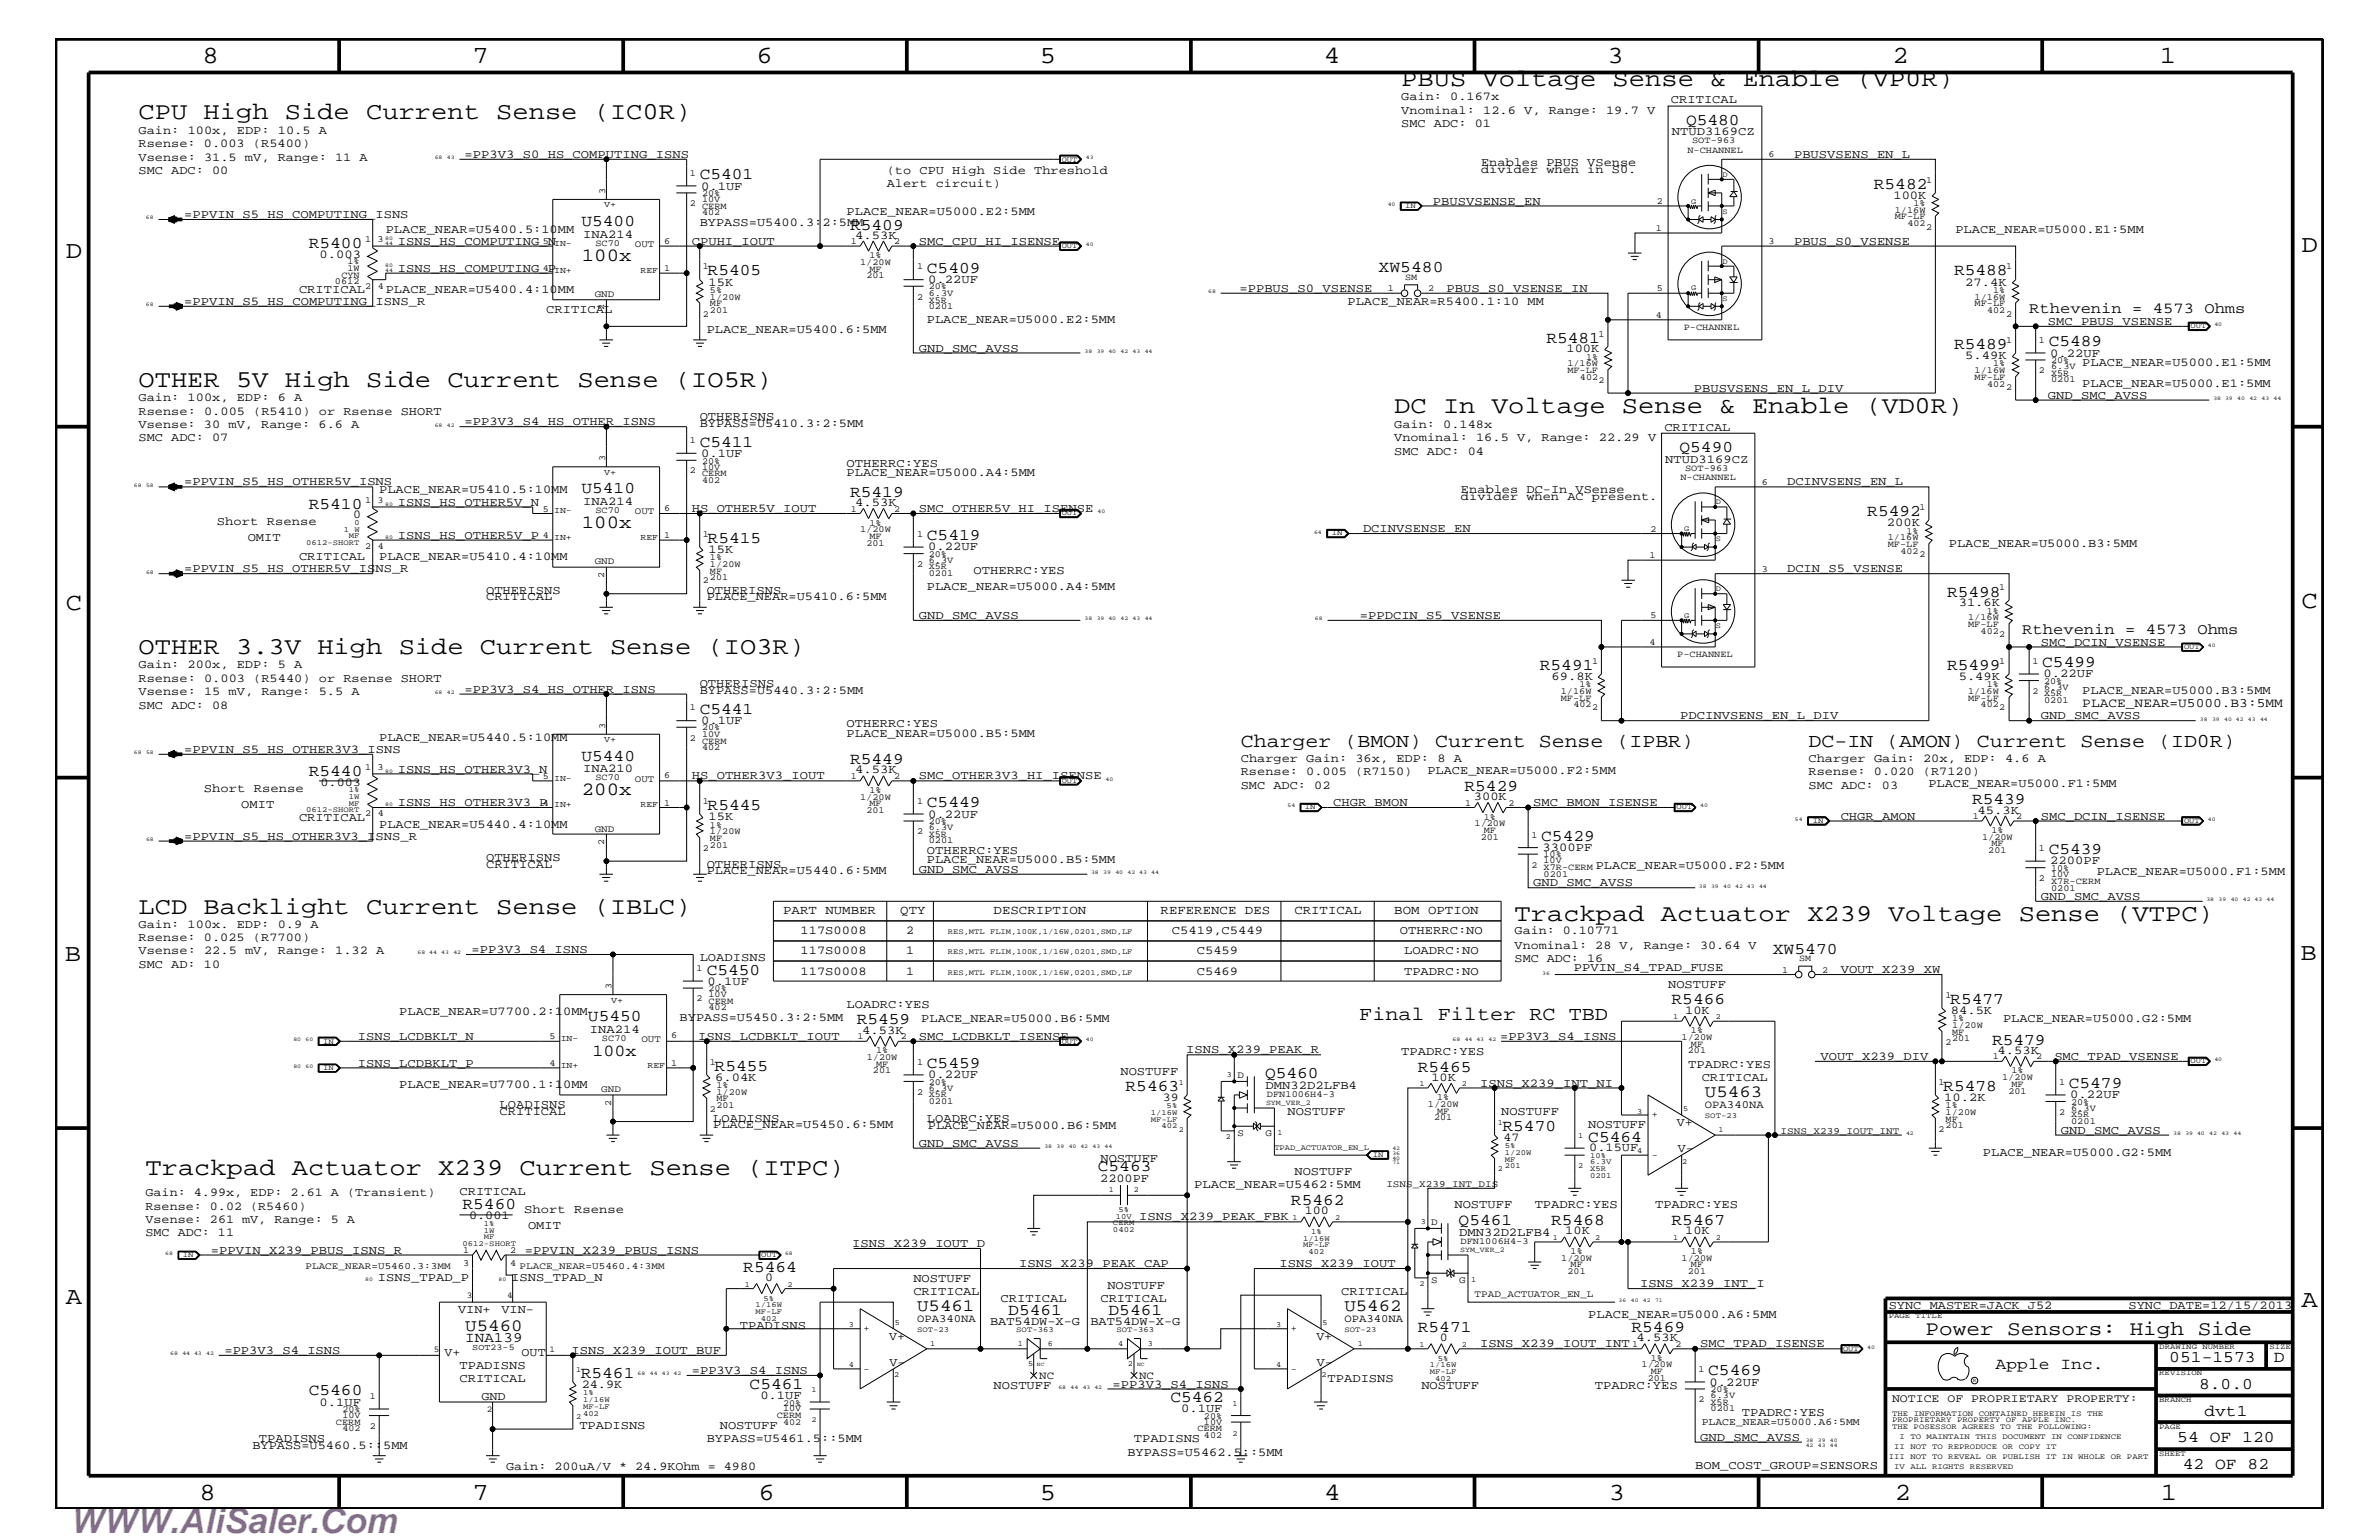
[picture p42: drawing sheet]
<svg xmlns="http://www.w3.org/2000/svg" width="432mm" height="279mm" viewBox="0 0 432 279" stroke-linecap="round" stroke-linejoin="round" font-family="sans-serif">
<defs><g id="words">
<text font-size="6.3" fill="#bd42e3" x="12.7" y="278.1">WWW.AliSaler.Com</text>
<g font-size="4.5">
<text x="36.7" y="11.5">8</text>
<text x="85.8" y="11.5">7</text>
<text x="137.3" y="11.5">6</text>
<text x="188.7" y="11.5">5</text>
<text x="240.3" y="11.5">4</text>
<text x="291.8" y="11.5">3</text>
<text x="343.5" y="11.5">2</text>
<text x="392" y="11.5">1</text>
<text x="11.9" y="46.8">D</text>
<text x="417.7" y="45.7">D</text>
<text x="11.9" y="110.6">C</text>
<text x="417.7" y="110.4">C</text>
<text x="11.8" y="174.3">B</text>
<text x="417.6" y="174.2">B</text>
<text x="11.9" y="236.7">A</text>
<text x="417.7" y="237.1">A</text>
<text x="36.2" y="272.1">8</text>
<text x="85.8" y="272.1">7</text>
<text x="137.7" y="272.1">6</text>
<text x="188.7" y="272.1">5</text>
<text x="240.4" y="272.1">4</text>
<text x="292" y="272.1">3</text>
<text x="343.9" y="272.1">2</text>
<text x="392.2" y="272.1">1</text>
</g>
<g font-size="4.4">
<text x="254.3" y="15.6">PBUS Voltage Sense &amp; Enable (VP0R)</text>
<text x="25.1" y="21.6">CPU High Side Current Sense (IC0R)</text>
<text x="25.1" y="70.1">OTHER 5V High Side Current Sense (IO5R)</text>
<text x="253.1" y="75">DC In Voltage Sense &amp; Enable (VD0R)</text>
<text x="25.1" y="118.6">OTHER 3.3V High Side Current Sense (IO3R)</text>
<text x="25.1" y="165.9">LCD Backlight Current Sense (IBLC)</text>
<text x="274.9" y="167.1">Trackpad Actuator X239 Voltage Sense (VTPC)</text>
<text x="26.4" y="213.2">Trackpad Actuator X239 Current Sense (ITPC)</text>
</g>
<text font-size="3.7" x="349.5" y="242.3">Power Sensors: High Side</text>
<g font-size="3.6">
<text x="225.2" y="135.6">Charger (BMON) Current Sense (IPBR)</text>
<text x="328.3" y="135.6">DC-IN (AMON) Current Sense (ID0R)</text>
<text x="246.7" y="185">Final Filter RC TBD</text>
</g>
<g font-size="3.4">
<text x="105.6" y="47.4">100x</text>
<text x="105.6" y="95.9">100x</text>
<text x="105.6" y="144.3">200x</text>
</g>
<g font-size="3.1">
<text x="309.5" y="199.1">U5463</text>
<text x="166.5" y="237.9">U5461</text>
<text x="244" y="237.9">U5462</text>
<text x="84.5" y="241.4">U5460</text>
</g>
<g font-size="3">
<text x="306" y="22.6">Q5480</text>
<text x="127" y="32.5">C5401</text>
<text x="340.1" y="34.2">R5482</text>
<text x="105.5" y="41">U5400</text>
<text x="154.3" y="41.7">R5409</text>
<text x="56" y="45.1">R5400</text>
<text x="128.4" y="50">R5405</text>
<text x="168.2" y="49.6">C5409</text>
<text x="250.2" y="49.4">XW5480</text>
<text x="354.7" y="50">R5488</text>
<text x="280.7" y="62.2">R5481</text>
<text x="354.7" y="63.4">R5489</text>
<text x="371.9" y="62.9">C5489</text>
<text x="127" y="81.1">C5411</text>
<text x="304.8" y="82">Q5490</text>
<text x="105.5" y="89.5">U5410</text>
<text x="56" y="92.3">R5410</text>
<text x="154.3" y="90.1">R5419</text>
<text x="338.9" y="93.7">R5492</text>
<text x="128.4" y="98.5">R5415</text>
<text x="168.2" y="98">C5419</text>
<text x="353.4" y="108.2">R5498</text>
<text x="279.5" y="121.5">R5491</text>
<text x="353.4" y="121.5">R5499</text>
<text x="370.7" y="121">C5499</text>
<text x="127" y="129.6">C5441</text>
<text x="56" y="140.8">R5440</text>
<text x="105.5" y="138">U5440</text>
<text x="154.3" y="138.6">R5449</text>
<text x="265.8" y="143.5">R5429</text>
<text x="128.4" y="147">R5445</text>
<text x="168.2" y="146.5">C5449</text>
<text x="357.9" y="145.9">R5439</text>
<text x="279.7" y="152.6">C5429</text>
<text x="371.9" y="155">C5439</text>
<text x="321.8" y="173.1">XW5470</text>
<text x="128.3" y="176.8">C5450</text>
<text x="106.7" y="185.3">U5450</text>
<text x="155.5" y="185.9">R5459</text>
<text x="303.4" y="182.2">R5466</text>
<text x="354" y="182.1">R5477</text>
<text x="107.5" y="191.6">100x</text>
<text x="361.6" y="189.5">R5479</text>
<text x="129.7" y="194.3">R5455</text>
<text x="168.2" y="193.7">C5459</text>
<text x="204.3" y="197.9">R5463</text>
<text x="229.6" y="195.6">Q5460</text>
<text x="257.3" y="194.4">R5465</text>
<text x="352.7" y="197.9">R5478</text>
<text x="375.5" y="197.4">C5479</text>
<text x="272.7" y="205.2">R5470</text>
<text x="288.3" y="207.1">C5464</text>
<text x="199.3" y="212.5">C5463</text>
<text x="83.9" y="219.4">R5460</text>
<text x="234.3" y="218.6">R5462</text>
<text x="264.8" y="222.3">Q5461</text>
<text x="281.6" y="222.3">R5468</text>
<text x="303.4" y="222.3">R5467</text>
<text x="134.9" y="230.7">R5464</text>
<text x="183" y="238.5">D5461</text>
<text x="201.2" y="238.5">D5461</text>
<text x="257.3" y="241.7">R5471</text>
<text x="296.1" y="241.7">R5469</text>
<text x="105.4" y="250">R5461</text>
<text x="136.1" y="252">C5461</text>
<text x="310" y="249.5">C5469</text>
<text x="362.2" y="248.4">Apple Inc.</text>
<text x="393.7" y="247.1">051-1573</text>
<text x="399.2" y="252">8.0.0</text>
<text x="412.7" y="247.1">D</text>
<text x="56" y="253.2">C5460</text>
<text x="212.4" y="254.4">C5462</text>
<text x="400.1" y="256.8">dvt1</text>
<text x="395.2" y="261.6">54 OF 120</text>
<text x="396.2" y="266.6">42 OF 82</text>
</g>
<g font-size="2.8">
<text x="368.3" y="56.8">Rthevenin = 4573 Ohms</text>
<text x="367" y="115">Rthevenin = 4573 Ohms</text>
</g>
<text font-size="2.6" x="84.5" y="243.5">INA139</text>
<text font-size="2.4" x="378" y="128.3">PLACE_NEAR=U5000.B3:5MM</text>
<g font-size="2.3">
<text x="142.2" y="165.9">PART NUMBER</text>
<text x="163.4" y="165.9">QTY</text>
<text x="180.3" y="165.9">DESCRIPTION</text>
<text x="210.7" y="165.9">REFERENCE DES</text>
<text x="234.9" y="165.9">CRITICAL</text>
<text x="253.1" y="165.9">BOM OPTION</text>
</g>
<g font-size="2.2">
<text x="254.3" y="23.1">SMC ADC: 01</text>
<text x="254.3" y="18.2">Gain: 0.167x</text>
<text x="254.3" y="20.7">Vnominal: 12.6 V, Range: 19.7 V</text>
<text x="303.3" y="18.7">CRITICAL</text>
<text x="25.1" y="29.2">Vsense: 31.5 mV, Range: 11 A</text>
<text x="25.1" y="26.7">Rsense: 0.003 (R5400)</text>
<text x="25.1" y="24.3">Gain: 100x, EDP: 10.5 A</text>
<text x="84.3" y="28.6">=PP3V3_S0_HS_COMPUTING_ISNS</text>
<text x="303.4" y="24.6">NTUD3169CZ</text>
<text x="325.6" y="28.6">PBUSVSENS_EN_L</text>
<text x="25.1" y="31.6">SMC ADC: 00</text>
<text x="127.3" y="34.4">0.1UF</text>
<text x="161" y="31.6">(to CPU High Side Threshold</text>
<text x="161" y="34">Alert circuit)</text>
<text x="268.8" y="31.4">divider when in S0.</text>
<text x="268.8" y="30.2">Enables PBUS VSense</text>
<text x="33.4" y="39.6">=PPVIN_S5_HS_COMPUTING_ISNS</text>
<text x="127" y="41">BYPASS=U5400.3:2:5MM</text>
<text x="153.7" y="39.1">PLACE_NEAR=U5000.E2:5MM</text>
<text x="260.1" y="37.2">PBUSVSENSE_EN</text>
<text x="343.7" y="36.1">100K</text>
<text x="58" y="46.8">0.003</text>
<text x="70" y="42.3">PLACE_NEAR=U5400.5:10MM</text>
<text x="72.2" y="44.4">ISNS_HS_COMPUTING_N</text>
<text x="105.9" y="43.1">INA214</text>
<text x="125.6" y="44.4">CPUHI_IOUT</text>
<text x="155.2" y="43.4">4.53K</text>
<text x="166.8" y="44.4">SMC_CPU_HI_ISENSE</text>
<text x="325.6" y="44.4">PBUS_S0_VSENSE</text>
<text x="354.9" y="42.3">PLACE_NEAR=U5000.E1:5MM</text>
<text x="54.3" y="53.2">CRITICAL</text>
<text x="70" y="53.2">PLACE_NEAR=U5400.4:10MM</text>
<text x="72.2" y="49.3">ISNS_HS_COMPUTING_P</text>
<text x="128.6" y="51.8">15K</text>
<text x="168.5" y="51.3">0.22UF</text>
<text x="225" y="52.9">=PPBUS_S0_VSENSE</text>
<text x="262.6" y="52.9">PBUS_S0_VSENSE_IN</text>
<text x="356.7" y="51.8">27.4K</text>
<text x="33.4" y="55.3">=PPVIN_S5_HS_COMPUTING_ISNS_R</text>
<text x="99.1" y="56.8">CRITICAL</text>
<text x="168.2" y="58.5">PLACE_NEAR=U5000.E2:5MM</text>
<text x="244.6" y="55.3">PLACE_NEAR=R5400.1:10 MM</text>
<text x="371.7" y="59">SMC_PBUS_VSENSE</text>
<text x="128.3" y="60.4">PLACE_NEAR=U5400.6:5MM</text>
<text x="166.8" y="63.9">GND_SMC_AVSS</text>
<text x="284.3" y="64">100K</text>
<text x="356.7" y="65.1">5.49K</text>
<text x="372.1" y="64.7">0.22UF</text>
<text x="307.4" y="71.1">PBUSVSENS_EN_L_DIV</text>
<text x="378" y="70.1">PLACE_NEAR=U5000.E1:5MM</text>
<text x="378" y="66.5">PLACE_NEAR=U5000.E1:5MM</text>
<text x="25.1" y="77.7">Vsense: 30 mV, Range: 6.6 A</text>
<text x="25.1" y="75.2">Rsense: 0.005 (R5410) or Rsense SHORT</text>
<text x="25.1" y="72.8">Gain: 100x, EDP: 6 A</text>
<text x="84.3" y="77.2">=PP3V3_S4_HS_OTHER_ISNS</text>
<text x="127" y="77.4">BYPASS=U5410.3:2:5MM</text>
<text x="127" y="76.2">OTHERISNS</text>
<text x="253.1" y="77.7">Gain: 0.148x</text>
<text x="371.7" y="72.3">GND_SMC_AVSS</text>
<text x="25.1" y="80">SMC ADC: 07</text>
<text x="127.3" y="82.8">0.1UF</text>
<text x="253.1" y="80">Vnominal: 16.5 V, Range: 22.29 V</text>
<text x="253.1" y="82.5">SMC ADC: 04</text>
<text x="302.1" y="78.2">CRITICAL</text>
<text x="33.4" y="88.1">=PPVIN_S5_HS_OTHER5V_ISNS</text>
<text x="68.8" y="89.5">PLACE_NEAR=U5410.5:10MM</text>
<text x="153.7" y="84.7">OTHERRC:YES</text>
<text x="153.7" y="86.4">PLACE_NEAR=U5000.A4:5MM</text>
<text x="265.2" y="89.5">Enables DC-In VSense</text>
<text x="302.3" y="84">NTUD3169CZ</text>
<text x="324.4" y="88.1">DCINVSENS_EN_L</text>
<text x="39.4" y="95.2">Short Rsense</text>
<text x="64.1" y="94">0</text>
<text x="72.2" y="91.7">ISNS_HS_OTHER5V_N</text>
<text x="105.9" y="91.6">INA214</text>
<text x="125.6" y="92.9">HS_OTHER5V_IOUT</text>
<text x="155.2" y="91.8">4.53K</text>
<text x="166.8" y="92.9">SMC_OTHER5V_HI_ISENSE</text>
<text x="265.2" y="90.7">divider when AC present.</text>
<text x="342.5" y="95.4">200K</text>
<text x="45" y="98.1">OMIT</text>
<text x="54.3" y="101.6">CRITICAL</text>
<text x="68.8" y="101.6">PLACE_NEAR=U5410.4:10MM</text>
<text x="72.2" y="97.7">ISNS_HS_OTHER5V_P</text>
<text x="128.6" y="100.4">15K</text>
<text x="168.5" y="99.9">0.22UF</text>
<text x="247.4" y="96.5">DCINVSENSE_EN</text>
<text x="353.7" y="99.3">PLACE_NEAR=U5000.B3:5MM</text>
<text x="33.4" y="103.8">=PPVIN_S5_HS_OTHER5V_ISNS_R</text>
<text x="88.2" y="107.7">OTHERISNS</text>
<text x="128.3" y="107.7">OTHERISNS</text>
<text x="168.2" y="107">PLACE_NEAR=U5000.A4:5MM</text>
<text x="176.7" y="104.1">OTHERRC:YES</text>
<text x="324.4" y="103.8">DCIN_S5_VSENSE</text>
<text x="88.2" y="108.9">CRITICAL</text>
<text x="128.3" y="108.9">PLACE_NEAR=U5410.6:5MM</text>
<text x="166.8" y="112.3">GND_SMC_AVSS</text>
<text x="246.8" y="112.3">=PPDCIN_S5_VSENSE</text>
<text x="355.5" y="110">31.6K</text>
<text x="370.4" y="117.2">SMC_DCIN_VSENSE</text>
<text x="25.1" y="123.7">Rsense: 0.003 (R5440) or Rsense SHORT</text>
<text x="25.1" y="121.3">Gain: 200x, EDP: 5 A</text>
<text x="84.3" y="125.7">=PP3V3_S4_HS_OTHER_ISNS</text>
<text x="127" y="124.7">OTHERISNS</text>
<text x="127" y="125.9">BYPASS=U5440.3:2:5MM</text>
<text x="281.6" y="123.4">69.8K</text>
<text x="355.5" y="123.4">5.49K</text>
<text x="370.9" y="122.9">0.22UF</text>
<text x="378" y="125.9">PLACE_NEAR=U5000.B3:5MM</text>
<text x="25.1" y="126.2">Vsense: 15 mV, Range: 5.5 A</text>
<text x="25.1" y="128.6">SMC ADC: 08</text>
<text x="127.3" y="131.3">0.1UF</text>
<text x="153.7" y="131.9">OTHERRC:YES</text>
<text x="305" y="130.5">PDCINVSENS_EN_L_DIV</text>
<text x="370.4" y="130.5">GND_SMC_AVSS</text>
<text x="33.4" y="136.6">=PPVIN_S5_HS_OTHER3V3_ISNS</text>
<text x="68.8" y="134.4">PLACE_NEAR=U5440.5:10MM</text>
<text x="153.7" y="133.6">PLACE_NEAR=U5000.B5:5MM</text>
<text x="37" y="143.7">Short Rsense</text>
<text x="58.2" y="142.5">0.003</text>
<text x="72.2" y="140.2">ISNS_HS_OTHER3V3_N</text>
<text x="105.9" y="140.1">INA210</text>
<text x="125.6" y="141.4">HS_OTHER3V3_IOUT</text>
<text x="155.2" y="140.3">4.53K</text>
<text x="166.8" y="141.4">SMC_OTHER3V3_HI_ISENSE</text>
<text x="225.2" y="143.1">SMC ADC: 02</text>
<text x="225.2" y="140.7">Rsense: 0.005 (R7150)</text>
<text x="225.2" y="138.3">Charger Gain: 36x, EDP: 8 A</text>
<text x="259.1" y="140.4">PLACE_NEAR=U5000.F2:5MM</text>
<text x="328.3" y="143.1">SMC ADC: 03</text>
<text x="328.3" y="138.3">Charger Gain: 20x, EDP: 4.6 A</text>
<text x="328.3" y="140.7">Rsense: 0.020 (R7120)</text>
<text x="350" y="142.9">PLACE_NEAR=U5000.F1:5MM</text>
<text x="43.8" y="146.6">OMIT</text>
<text x="54.3" y="149">CRITICAL</text>
<text x="72.2" y="146.2">ISNS_HS_OTHER3V3_P</text>
<text x="128.6" y="148.8">15K</text>
<text x="168.5" y="148.4">0.22UF</text>
<text x="242" y="146.2">CHGR_BMON</text>
<text x="267.5" y="145.1">300K</text>
<text x="278.3" y="146.2">SMC_BMON_ISENSE</text>
<text x="334.1" y="148.7">CHGR_AMON</text>
<text x="358.9" y="147.6">45.3K</text>
<text x="370.4" y="148.7">SMC_DCIN_ISENSE</text>
<text x="33.4" y="152.3">=PPVIN_S5_HS_OTHER3V3_ISNS_R</text>
<text x="68.8" y="150.1">PLACE_NEAR=U5440.4:10MM</text>
<text x="168.2" y="155">OTHERRC:YES</text>
<text x="280" y="154.4">3300PF</text>
<text x="88.2" y="157.4">CRITICAL</text>
<text x="88.2" y="156.2">OTHERISNS</text>
<text x="128.3" y="158.6">PLACE_NEAR=U5440.6:5MM</text>
<text x="128.3" y="157.4">OTHERISNS</text>
<text x="166.8" y="158.4">GND_SMC_AVSS</text>
<text x="168.2" y="156.7">PLACE_NEAR=U5000.B5:5MM</text>
<text x="278.3" y="160.8">GND_SMC_AVSS</text>
<text x="289.6" y="157.6">PLACE_NEAR=U5000.F2:5MM</text>
<text x="372.1" y="156.8">2200PF</text>
<text x="380.6" y="158.8">PLACE_NEAR=U5000.F1:5MM</text>
<text x="370.4" y="163.3">GND_SMC_AVSS</text>
<text x="25.1" y="168.3">Gain: 100x. EDP: 0.9 A</text>
<text x="25.1" y="170.7">Rsense: 0.025 (R7700)</text>
<text x="25.1" y="173.2">Vsense: 22.5 mV, Range: 1.32 A</text>
<text x="85.6" y="172.9">=PP3V3_S4_ISNS</text>
<text x="145.3" y="173.2">117S0008</text>
<text x="145.3" y="169.5">117S0008</text>
<text x="164.5" y="173.2">1</text>
<text x="164.5" y="169.5">2</text>
<text x="212.7" y="169.5">C5419,C5449</text>
<text x="217.2" y="173.2">C5459</text>
<text x="254.1" y="169.5">OTHERRC:NO</text>
<text x="254.8" y="173.2">LOADRC:NO</text>
<text x="274.9" y="172.2">Vnominal: 28 V, Range: 30.64 V</text>
<text x="274.9" y="169.5">Gain: 0.10771</text>
<text x="25.1" y="175.6">SMC AD: 10</text>
<text x="127" y="174.4">LOADISNS</text>
<text x="128.4" y="178.7">0.1UF</text>
<text x="145.3" y="176.8">117S0008</text>
<text x="164.5" y="176.8">1</text>
<text x="217.2" y="176.8">C5469</text>
<text x="254.8" y="176.8">TPADRC:NO</text>
<text x="274.9" y="174.6">SMC ADC: 16</text>
<text x="285.7" y="176.2">PPVIN_S4_TPAD_FUSE</text>
<text x="302.8" y="179.3">NOSTUFF</text>
<text x="334.1" y="176.6">VOUT_X239_XW</text>
<text x="72.5" y="184.1">PLACE_NEAR=U7700.2:10MM</text>
<text x="123.4" y="185.3">BYPASS=U5450.3:2:5MM</text>
<text x="153.7" y="182.9">LOADRC:YES</text>
<text x="167.2" y="185.4">PLACE_NEAR=U5000.B6:5MM</text>
<text x="305.9" y="184">10K</text>
<text x="354.1" y="184">84.5K</text>
<text x="363.6" y="185.4">PLACE_NEAR=U5000.G2:5MM</text>
<text x="64.9" y="188.7">ISNS_LCDBKLT_N</text>
<text x="107.1" y="187.4">INA214</text>
<text x="126.7" y="188.7">ISNS_LCDBKLT_IOUT</text>
<text x="156.5" y="187.6">4.53K</text>
<text x="166.8" y="188.7">SMC_LCDBKLT_ISENSE</text>
<text x="215.3" y="191.1">ISNS_X239_PEAK_R</text>
<text x="254.3" y="191.4">TPADRC:YES</text>
<text x="272.3" y="188.7">=PP3V3_S4_ISNS</text>
<text x="362.6" y="191.2">4.53K</text>
<text x="64.9" y="193.6">ISNS_LCDBKLT_P</text>
<text x="72.5" y="197.4">PLACE_NEAR=U7700.1:10MM</text>
<text x="129.8" y="196.1">6.04K</text>
<text x="168.5" y="195.6">0.22UF</text>
<text x="203.4" y="195">NOSTUFF</text>
<text x="229.7" y="197.6">DMN32D2LFB4</text>
<text x="259.8" y="196.1">10K</text>
<text x="268.6" y="197.2">ISNS_X239_INT_NI</text>
<text x="306.4" y="193.7">TPADRC:YES</text>
<text x="308.9" y="196.2">CRITICAL</text>
<text x="330.5" y="192.3">VOUT_X239_DIV</text>
<text x="372.9" y="192.3">SMC_TPAD_VSENSE</text>
<text x="90.7" y="202.3">CRITICAL</text>
<text x="90.7" y="201">LOADISNS</text>
<text x="129.5" y="203.5">LOADISNS</text>
<text x="168.2" y="203.5">LOADRC:YES</text>
<text x="211.1" y="199.8">39</text>
<text x="233.7" y="202.3">NOSTUFF</text>
<text x="272.5" y="202.3">NOSTUFF</text>
<text x="352.9" y="199.8">10.2K</text>
<text x="375.8" y="199.2">0.22UF</text>
<text x="129.5" y="204.7">PLACE_NEAR=U5450.6:5MM</text>
<text x="166.8" y="208.1">GND_SMC_AVSS</text>
<text x="168.4" y="204.8">PLACE_NEAR=U5000.B6:5MM</text>
<text x="272.9" y="207">47</text>
<text x="288.3" y="204.7">NOSTUFF</text>
<text x="288.5" y="208.9">0.15UF</text>
<text x="304.4" y="204.3">V+</text>
<text x="304.5" y="209">V-</text>
<text x="359.9" y="209.7">PLACE_NEAR=U5000.G2:5MM</text>
<text x="374.1" y="205.7">GND_SMC_AVSS</text>
<text x="199.7" y="214.4">2200PF</text>
<text x="199.7" y="210.8">NOSTUFF</text>
<text x="216.7" y="215.6">PLACE_NEAR=U5462:5MM</text>
<text x="234.9" y="213.2">NOSTUFF</text>
<text x="26.4" y="217">Gain: 4.99x, EDP: 2.61 A (Transient)</text>
<text x="26.4" y="221.9">Vsense: 261 mV, Range: 5 A</text>
<text x="26.4" y="219.5">Rsense: 0.02 (R5460)</text>
<text x="83.4" y="216.9">CRITICAL</text>
<text x="85.1" y="221.1">0.001</text>
<text x="95.2" y="220.1">Short Rsense</text>
<text x="206.8" y="221.4">ISNS_X239_PEAK_FBK</text>
<text x="236.8" y="220.3">100</text>
<text x="264" y="219.2">NOSTUFF</text>
<text x="278.6" y="219.2">TPADRC:YES</text>
<text x="300.4" y="219.2">TPADRC:YES</text>
<text x="26.4" y="224.3">SMC ADC: 11</text>
<text x="38.3" y="227.5">=PPVIN_X239_PBUS_ISNS_R</text>
<text x="95.2" y="227.5">=PPVIN_X239_PBUS_ISNS</text>
<text x="95.8" y="223">OMIT</text>
<text x="154.7" y="226.3">ISNS_X239_IOUT_D</text>
<text x="264.8" y="224.2">DMN32D2LFB4</text>
<text x="284.1" y="224">10K</text>
<text x="305.9" y="224">10K</text>
<text x="68.6" y="232.4">ISNS_TPAD_P</text>
<text x="92.8" y="232.4">ISNS_TPAD_N</text>
<text x="138.9" y="232.4">0</text>
<text x="165.8" y="232.6">NOSTUFF</text>
<text x="185" y="229.9">ISNS_X239_PEAK_CAP</text>
<text x="201" y="233.8">NOSTUFF</text>
<text x="232.2" y="229.9">ISNS_X239_IOUT</text>
<text x="297.7" y="233.5">ISNS_X239_INT_I</text>
<text x="83.1" y="238.2">VIN+</text>
<text x="91" y="238.2">VIN-</text>
<text x="165.8" y="235">CRITICAL</text>
<text x="181.6" y="236.2">CRITICAL</text>
<text x="199.7" y="236.2">CRITICAL</text>
<text x="243.4" y="235">CRITICAL</text>
<text x="288.3" y="239.1">PLACE_NEAR=U5000.A6:5MM</text>
<text x="342.8" y="237.4">SYNC_MASTER=JACK_J52</text>
<text x="386.3" y="237.4">SYNC_DATE=12/15/2013</text>
<text x="40.7" y="245.6">=PP3V3_S4_ISNS</text>
<text x="103.7" y="245.6">ISNS_X239_IOUT_BUF</text>
<text x="134.3" y="241.1">TPADISNS</text>
<text x="161.4" y="243.2">V+</text>
<text x="179.7" y="240.3">BAT54DW-X-G</text>
<text x="197.9" y="240.3">BAT54DW-X-G</text>
<text x="238.9" y="243.2">V+</text>
<text x="261.3" y="243.4">0</text>
<text x="268.6" y="244.5">ISNS_X239_IOUT_INT</text>
<text x="297.1" y="243.4">4.53K</text>
<text x="308.6" y="244.5">SMC_TPAD_ISENSE</text>
<text x="80.7" y="246.1">V+</text>
<text x="83.4" y="250.7">CRITICAL</text>
<text x="83.4" y="248.4">TPADISNS</text>
<text x="94.7" y="246.1">OUT</text>
<text x="105.6" y="251.8">24.9K</text>
<text x="125.6" y="249.3">=PP3V3_S4_ISNS</text>
<text x="161.5" y="247.8">V-</text>
<text x="180.3" y="252">NOSTUFF</text>
<text x="201.9" y="251.7">=PP3V3_S4_ISNS</text>
<text x="239" y="247.8">V-</text>
<text x="241" y="250.7">TPADISNS</text>
<text x="258" y="252">NOSTUFF</text>
<text x="289.5" y="252">TPADRC:YES</text>
<text x="310.3" y="251.4">0.22UF</text>
<text x="58" y="255">0.1UF</text>
<text x="87.4" y="253.9">GND</text>
<text x="138" y="253.8">0.1UF</text>
<text x="214.4" y="256.2">0.1UF</text>
<text x="316.1" y="256.8">TPADRC:YES</text>
<text x="45.8" y="262.9">BYPASS=U5460.5::5MM</text>
<text x="47" y="261.6">TPADISNS</text>
<text x="105.2" y="259.3">TPADISNS</text>
<text x="128.3" y="261.6">BYPASS=U5461.5::5MM</text>
<text x="130.6" y="259.3">NOSTUFF</text>
<text x="205.8" y="261.6">TPADISNS</text>
<text x="308.6" y="261.4">GND_SMC_AVSS</text>
<text x="91.9" y="266.7">Gain: 200uA/V * 24.9KOhm = 4980</text>
<text x="204.6" y="264.1">BYPASS=U5462.5::5MM</text>
<text x="307.7" y="266.6">BOM_COST_GROUP=SENSORS</text>
</g>
<text font-size="2.1" x="343.4" y="254.4">NOTICE OF PROPRIETARY PROPERTY:</text>
<g font-size="2">
<text x="309.5" y="201">OPA340NA</text>
<text x="166.5" y="239.9">OPA340NA</text>
<text x="244" y="239.9">OPA340NA</text>
<text x="188.6" y="250.1">NC</text>
<text x="206.8" y="250.1">NC</text>
</g>
<text font-size="1.9" x="308.9" y="258.5">PLACE_NEAR=U5000.A6:5MM</text>
<g font-size="1.8">
<text x="115.2" y="44.8">OUT</text>
<text x="107.9" y="53.9">GND</text>
<text x="115.2" y="93.3">OUT</text>
<text x="107.9" y="102.4">GND</text>
<text x="115.2" y="141.8">OUT</text>
<text x="107.9" y="150.9">GND</text>
<text x="116.4" y="189.1">OUT</text>
<text x="224.6" y="195.5">D</text>
<text x="109.1" y="198.1">GND</text>
<text x="224.6" y="206">S</text>
<text x="229.7" y="206">G</text>
<text x="323.2" y="205.7">ISNS_X239_IOUT_INT</text>
<text x="251.6" y="215.3">ISNS_X239_INT_DIS</text>
<text x="259.8" y="222.2">D</text>
<text x="55.5" y="230.2">PLACE_NEAR=U5460.3:3MM</text>
<text x="94.3" y="230.2">PLACE_NEAR=U5460.4:3MM</text>
<text x="259.8" y="232.7">S</text>
<text x="264.8" y="232.7">G</text>
<text x="267.6" y="235.2">TPAD_ACTUATOR_EN_L</text>
</g>
<g font-size="1.7">
<text x="306.3" y="27.7">N-CHANNEL</text>
<text x="307.1" y="26">SOT-963</text>
<text x="321" y="28.6">6</text>
<text x="109.8" y="35.2" transform="rotate(-90 109.8 35.2)">3</text>
<text x="125.2" y="31.9">1</text>
<text x="127.4" y="35.6">20%</text>
<text x="349.6" y="33.1">1</text>
<text x="125.2" y="37.4">2</text>
<text x="127.4" y="37.9">CERM</text>
<text x="127.4" y="36.7">10V</text>
<text x="127.4" y="39.1">402</text>
<text x="300.6" y="41.9">1</text>
<text x="300.7" y="37">2</text>
<text x="343.9" y="39.8">MF-LF</text>
<text x="343.9" y="38.6">1/16W</text>
<text x="346.2" y="41">402</text>
<text x="347.3" y="37.4">1%</text>
<text x="349.6" y="41.7">2</text>
<text x="63.1" y="47.9">1%</text>
<text x="66.3" y="44">1</text>
<text x="68.5" y="44">3</text>
<text x="98.6" y="44.3">5</text>
<text x="108.1" y="44.6">SC70</text>
<text x="120.6" y="44.2">6</text>
<text x="154.4" y="44.3">1</text>
<text x="157.8" y="46.8">1%</text>
<text x="162.3" y="44.3">2</text>
<text x="321" y="44.3">3</text>
<text x="60.8" y="51.6">0612</text>
<text x="62" y="50.4">CYN</text>
<text x="63.1" y="49.1">1W</text>
<text x="66.3" y="52.4">2</text>
<text x="68.6" y="52.4">4</text>
<text x="98.6" y="49.1">4</text>
<text x="120.6" y="49.1">1</text>
<text x="127.6" y="48.9">1</text>
<text x="128.9" y="53.2">5%</text>
<text x="156.1" y="48">1/20W</text>
<text x="157.3" y="50.5">201</text>
<text x="157.8" y="49.3">MF</text>
<text x="166.5" y="48.9">1</text>
<text x="168.6" y="52.5">20%</text>
<text x="168.6" y="53.6">6.3V</text>
<text x="251.9" y="52.8">1</text>
<text x="255" y="50.7">SM</text>
<text x="259.2" y="52.8">2</text>
<text x="300.7" y="52.8">5</text>
<text x="361.8" y="53.2">1%</text>
<text x="364.2" y="48.9">1</text>
<text x="109.6" y="56.3" transform="rotate(-90 109.6 56.3)">2</text>
<text x="127.6" y="57.4">2</text>
<text x="128.9" y="56.8">201</text>
<text x="128.9" y="55.6">MF</text>
<text x="128.9" y="54.4">1/20W</text>
<text x="166.5" y="54.4">2</text>
<text x="168.6" y="54.9">X5R</text>
<text x="168.6" y="56.1">0201</text>
<text x="300.6" y="57.7">4</text>
<text x="305.6" y="59.8">P-CHANNEL</text>
<text x="358.4" y="55.6">MF-LF</text>
<text x="358.4" y="54.4">1/16W</text>
<text x="360.7" y="56.8">402</text>
<text x="364.2" y="57.4">2</text>
<text x="287.9" y="65.3">1%</text>
<text x="290.2" y="61.1">1</text>
<text x="364.2" y="62.3">1</text>
<text x="370.1" y="62.3">1</text>
<text x="372.3" y="65.9">20%</text>
<text x="284.5" y="66.5">1/16W</text>
<text x="284.5" y="67.7">MF-LF</text>
<text x="286.8" y="68.9">402</text>
<text x="290.2" y="69.5">2</text>
<text x="358.4" y="68.9">MF-LF</text>
<text x="358.4" y="67.7">1/16W</text>
<text x="360.7" y="70.1">402</text>
<text x="361.8" y="66.5">1%</text>
<text x="364.2" y="70.7">2</text>
<text x="370.1" y="67.7">2</text>
<text x="372.3" y="68.2">X5R</text>
<text x="372.3" y="69.4">0201</text>
<text x="372.3" y="67">6.3V</text>
<text x="109.8" y="83.7" transform="rotate(-90 109.8 83.7)">3</text>
<text x="125.2" y="80.5">1</text>
<text x="125.2" y="85.9">2</text>
<text x="127.4" y="86.4">CERM</text>
<text x="127.4" y="84.1">20%</text>
<text x="127.4" y="87.6">402</text>
<text x="127.4" y="85.2">10V</text>
<text x="305" y="87.1">N-CHANNEL</text>
<text x="305.9" y="85.4">SOT-963</text>
<text x="319.8" y="88">6</text>
<text x="66.3" y="91.2">1</text>
<text x="68.5" y="91.2">3</text>
<text x="98.6" y="92.8">5</text>
<text x="108.1" y="93.1">SC70</text>
<text x="120.6" y="92.7">6</text>
<text x="154.4" y="92.8">1</text>
<text x="157.8" y="95.4">1%</text>
<text x="162.3" y="92.8">2</text>
<text x="348.4" y="92.6">1</text>
<text x="66.3" y="99.6">2</text>
<text x="68.6" y="99.6">4</text>
<text x="98.6" y="97.6">4</text>
<text x="120.6" y="97.6">1</text>
<text x="127.6" y="97.4">1</text>
<text x="128.9" y="101.6">1%</text>
<text x="156.1" y="96.5">1/20W</text>
<text x="157.3" y="99">201</text>
<text x="157.8" y="97.7">MF</text>
<text x="166.5" y="97.4">1</text>
<text x="168.6" y="101">20%</text>
<text x="299.4" y="101.3">1</text>
<text x="299.6" y="96.5">2</text>
<text x="342.6" y="99.3">MF-LF</text>
<text x="342.6" y="98">1/16W</text>
<text x="344.9" y="100.4">402</text>
<text x="346" y="96.8">1%</text>
<text x="348.4" y="101">2</text>
<text x="109.6" y="104.8" transform="rotate(-90 109.6 104.8)">2</text>
<text x="127.6" y="105.9">2</text>
<text x="128.9" y="104.1">MF</text>
<text x="128.9" y="105.3">201</text>
<text x="128.9" y="102.9">1/20W</text>
<text x="166.5" y="102.9">2 X5R</text>
<text x="168.6" y="104.6">0201</text>
<text x="168.6" y="102.1">6.3V</text>
<text x="319.8" y="103.7">3</text>
<text x="362.9" y="107.1">1</text>
<text x="299.6" y="112.2">5</text>
<text x="357.2" y="113.7">MF-LF</text>
<text x="357.2" y="112.6">1/16W</text>
<text x="360.6" y="111.4">1%</text>
<text x="299.4" y="117">4</text>
<text x="304.4" y="119.2">P-CHANNEL</text>
<text x="359.5" y="115">402</text>
<text x="362.9" y="115.6">2</text>
<text x="283.3" y="125.9">1/16W</text>
<text x="286.7" y="124.7">1%</text>
<text x="289" y="120.4">1</text>
<text x="357.2" y="125.9">1/16W</text>
<text x="360.6" y="124.7">1%</text>
<text x="362.9" y="120.4">1</text>
<text x="368.9" y="120.4">1</text>
<text x="368.9" y="125.9">2</text>
<text x="371" y="125.2">6.3V</text>
<text x="371" y="124.1">20%</text>
<text x="125.2" y="128.9">1</text>
<text x="283.3" y="127.1">MF-LF</text>
<text x="285.6" y="128.3">402</text>
<text x="289" y="128.9">2</text>
<text x="357.2" y="127.1">MF-LF</text>
<text x="359.5" y="128.3">402</text>
<text x="362.9" y="128.9">2</text>
<text x="371" y="127.6">0201</text>
<text x="371" y="126.4">X5R</text>
<text x="109.8" y="132.2" transform="rotate(-90 109.8 132.2)">3</text>
<text x="125.2" y="134.4">2</text>
<text x="127.4" y="132.5">20%</text>
<text x="127.4" y="136.1">402</text>
<text x="127.4" y="133.6">10V</text>
<text x="127.4" y="134.9">CERM</text>
<text x="66.3" y="139.7">1</text>
<text x="68.5" y="139.7">3</text>
<text x="98.6" y="141.3">5</text>
<text x="108.1" y="141.5">SC70</text>
<text x="120.6" y="141.2">6</text>
<text x="154.4" y="141.3">1</text>
<text x="157.8" y="143.9">1%</text>
<text x="162.3" y="141.3">2</text>
<text x="66.3" y="148.1">2</text>
<text x="68.6" y="148.1">4</text>
<text x="98.6" y="146.2">4</text>
<text x="120.6" y="146.2">1</text>
<text x="127.6" y="145.9">1</text>
<text x="156.1" y="145.1">1/20W</text>
<text x="157.3" y="147.5">201</text>
<text x="157.8" y="146.2">MF</text>
<text x="166.5" y="145.9">1</text>
<text x="168.6" y="149.5">20%</text>
<text x="265.9" y="146.2">1</text>
<text x="267.6" y="149.9">1/20W</text>
<text x="269.3" y="148.7">1%</text>
<text x="273.8" y="146.2">2</text>
<text x="358.1" y="148.5">1</text>
<text x="365.9" y="148.5">2</text>
<text x="109.6" y="153.3" transform="rotate(-90 109.6 153.3)">2</text>
<text x="127.6" y="154.4">2</text>
<text x="128.9" y="152.6">MF</text>
<text x="128.9" y="151.3">1/20W</text>
<text x="128.9" y="150.1">1%</text>
<text x="128.9" y="153.8">201</text>
<text x="166.5" y="151.3">2</text>
<text x="168.6" y="150.7">6.3V</text>
<text x="168.6" y="151.8">X5R</text>
<text x="168.6" y="153">0201</text>
<text x="268.8" y="152.3">201</text>
<text x="269.3" y="151.1">MF</text>
<text x="278" y="152">1</text>
<text x="280.2" y="155.6">10%</text>
<text x="359.7" y="152.3">1/20W</text>
<text x="360.9" y="154.7">201</text>
<text x="361.4" y="153.5">MF</text>
<text x="361.4" y="151.1">1%</text>
<text x="370.1" y="154.4">1</text>
<text x="278" y="157.4">2</text>
<text x="280.2" y="157.9">X7R-CERM</text>
<text x="280.2" y="159.1">0201</text>
<text x="280.2" y="156.7">10V</text>
<text x="370.1" y="159.9">2 X7R-CERM</text>
<text x="372.3" y="161.6">0201</text>
<text x="372.3" y="158">10%</text>
<text x="372.3" y="159.1">10V</text>
<text x="111" y="179.5" transform="rotate(-90 111 179.5)">3</text>
<text x="126.4" y="176.2">1</text>
<text x="128.6" y="179.9">20%</text>
<text x="323.5" y="176.5">1</text>
<text x="326.6" y="174.4">SM</text>
<text x="330.8" y="176.5">2</text>
<text x="126.4" y="181.6">2</text>
<text x="128.6" y="181">10V</text>
<text x="128.6" y="182.1">CERM</text>
<text x="128.6" y="183.3">402</text>
<text x="353.1" y="181">1</text>
<text x="354.3" y="185.3">1%</text>
<text x="99.7" y="188.6">5</text>
<text x="109.3" y="188.8">SC70</text>
<text x="121.8" y="188.4">6</text>
<text x="155.6" y="188.6">1</text>
<text x="159" y="191.1">1%</text>
<text x="163.5" y="188.6">2</text>
<text x="305.2" y="188.7">1/20W</text>
<text x="306.4" y="191.1">201</text>
<text x="306.9" y="187.5">1%</text>
<text x="306.9" y="189.9">MF</text>
<text x="353.1" y="189.5">2</text>
<text x="354.3" y="188.9">201</text>
<text x="354.3" y="187.7">MF</text>
<text x="354.3" y="186.5">1/20W</text>
<text x="99.7" y="193.4">4</text>
<text x="121.8" y="193.4">1</text>
<text x="128.9" y="193.2">1</text>
<text x="130" y="197.4">1%</text>
<text x="157.3" y="192.3">1/20W</text>
<text x="158.5" y="194.8">201</text>
<text x="159" y="193.6">MF</text>
<text x="166.5" y="193.2">1</text>
<text x="168.6" y="196.8">20%</text>
<text x="168.6" y="197.9">6.3V</text>
<text x="351.9" y="196.8">1</text>
<text x="361.7" y="192.2">1</text>
<text x="363.4" y="195.9">1/20W</text>
<text x="365.1" y="194.8">1%</text>
<text x="365.1" y="197.2">MF</text>
<text x="369.6" y="192.2">2</text>
<text x="373.7" y="196.8">1</text>
<text x="110.9" y="200.6" transform="rotate(-90 110.9 200.6)">2</text>
<text x="128.9" y="201.7">2</text>
<text x="130" y="199.8">MF</text>
<text x="130" y="201">201</text>
<text x="130" y="198.7">1/20W</text>
<text x="166.5" y="198.7">2 X5R</text>
<text x="168.6" y="200.3">0201</text>
<text x="230" y="199.1">DFN1006H4-3</text>
<text x="259.2" y="200.9">1/20W</text>
<text x="260.3" y="203.2">201</text>
<text x="260.9" y="199.6">1%</text>
<text x="260.9" y="202">MF</text>
<text x="299.8" y="202.6">+</text>
<text x="353.1" y="203.5">MF</text>
<text x="353.1" y="201">1%</text>
<text x="353.1" y="202.3">1/20W</text>
<text x="364.5" y="198.4">201</text>
<text x="373.7" y="202.3">2 X5R</text>
<text x="375.9" y="204">0201</text>
<text x="375.9" y="200.4">20%</text>
<text x="375.9" y="201.5">6.3V</text>
<text x="351.9" y="205.3">2</text>
<text x="353.1" y="204.7">201</text>
<text x="299.8" y="210.2">-</text>
<text x="84.1" y="227.4">1</text>
<text x="92.6" y="227.4">2</text>
<text x="265.1" y="225.7">DFN1006H4-3</text>
<text x="285.1" y="227.5">1%</text>
<text x="306.9" y="227.5">1%</text>
<text x="84.1" y="229.6">3</text>
<text x="92.6" y="229.6">4</text>
<text x="283.4" y="228.7">1/20W</text>
<text x="284.5" y="231.1">201</text>
<text x="285.1" y="229.9">MF</text>
<text x="305.2" y="228.7">1/20W</text>
<text x="306.4" y="231.1">201</text>
<text x="306.9" y="229.9">MF</text>
<text x="156.7" y="241.4">+</text>
<text x="234.3" y="241.4">+</text>
<text x="296.2" y="244.4">1</text>
<text x="304.1" y="244.4">2</text>
<text x="156.7" y="248.9">-</text>
<text x="234.3" y="248.9">-</text>
<text x="297.9" y="248.1">1/20W</text>
<text x="299.1" y="250.6">201</text>
<text x="299.6" y="249.3">MF</text>
<text x="299.6" y="246.9">1%</text>
<text x="308.3" y="248.9">1</text>
<text x="62.1" y="256.2">20%</text>
<text x="62.1" y="257.3">10V</text>
<text x="67.1" y="253.8">1</text>
<text x="141" y="257.3">CERM</text>
<text x="142.2" y="256.1">10V</text>
<text x="142.2" y="255">20%</text>
<text x="218.5" y="257.4">20%</text>
<text x="308.3" y="254.4">2</text>
<text x="310.5" y="253.7">6.3V</text>
<text x="310.5" y="256.1">0201</text>
<text x="310.5" y="254.9">X5R</text>
<text x="310.5" y="252.6">20%</text>
<text x="61" y="258.5">CERM</text>
<text x="62.1" y="259.7">402</text>
<text x="67.1" y="259.3">2</text>
<text x="142.2" y="258.5">402</text>
<text x="217.3" y="259.7">CERM</text>
<text x="218.5" y="258.5">10V</text>
<text x="218.5" y="261">402</text>
</g>
<g font-size="1.6">
<text x="109.6" y="37.6">V+</text>
<text x="100.6" y="44.6">IN-</text>
<text x="100.6" y="49.6">IN+</text>
<text x="116.2" y="49.6">REF</text>
<text x="109.6" y="86.1">V+</text>
<text x="100.6" y="93.2">IN-</text>
<text x="100.6" y="98">IN+</text>
<text x="116.2" y="98">REF</text>
<text x="109.6" y="134.6">V+</text>
<text x="100.6" y="141.7">IN-</text>
<text x="100.6" y="146.5">IN+</text>
<text x="116.2" y="146.5">REF</text>
<text x="110.9" y="181.9">V+</text>
<text x="101.8" y="188.9">IN-</text>
<text x="101.8" y="193.7">IN+</text>
<text x="117.5" y="193.7">REF</text>
<text x="84.8" y="235.6">3</text>
<text x="92" y="235.6">4</text>
<text x="78.7" y="245.3">5</text>
<text x="85.7" y="245">SOT23-5</text>
<text x="99.7" y="245.3">1</text>
<text x="88.4" y="256.2">2</text>
</g>
<g font-size="1.4">
<text x="192.7" y="29.3">OUT</text>
<text x="312.6" y="32">D</text>
<text x="255" y="37.8">IN</text>
<text x="307" y="36.9">G</text>
<text x="312.6" y="38.9">S</text>
<text x="192.7" y="45.1">OUT</text>
<text x="312.6" y="47.9">D</text>
<text x="307" y="52.7">G</text>
<text x="312.6" y="54.6">S</text>
<text x="397.6" y="59.5">OUT</text>
<text x="64.3" y="95.2">0</text>
<text x="192.7" y="93.5">OUT</text>
<text x="311.4" y="91.5">D</text>
<text x="55.5" y="98.8">0612-SHORT</text>
<text x="62.4" y="96.5">1 W</text>
<text x="63.3" y="97.6">MF</text>
<text x="241.7" y="97.1">IN</text>
<text x="305.7" y="96.3">G</text>
<text x="311.4" y="98.2">S</text>
<text x="311.4" y="107.2">D</text>
<text x="305.7" y="112">G</text>
<text x="311.4" y="114">S</text>
<text x="396.4" y="117.8">OUT</text>
<text x="63.3" y="143.7">1%</text>
<text x="192.7" y="142">OUT</text>
<text x="55.5" y="147.3">0612-SHORT</text>
<text x="63.3" y="146.2">MF</text>
<text x="63.3" y="144.9">1W</text>
<text x="236.8" y="146.8">IN</text>
<text x="304.3" y="146.8">OUT</text>
<text x="329" y="149.3">IN</text>
<text x="396.4" y="149.3">OUT</text>
<text x="172" y="173.2">RES,MTL FLIM,100K,1/16W,0201,SMD,LF</text>
<text x="172" y="169.5">RES,MTL FLIM,100K,1/16W,0201,SMD,LF</text>
<text x="172" y="176.8">RES,MTL FLIM,100K,1/16W,0201,SMD,LF</text>
<text x="303.7" y="184.9">1</text>
<text x="311.4" y="184.9">2</text>
<text x="58.7" y="189.3">IN</text>
<text x="192.7" y="189.3">OUT</text>
<text x="58.7" y="194.2">IN</text>
<text x="214" y="196.8">1</text>
<text x="222.7" y="195.4">3</text>
<text x="257.6" y="197">1</text>
<text x="265.3" y="197">2</text>
<text x="397.6" y="192.9">OUT</text>
<text x="208.9" y="203.5">MF-LF</text>
<text x="208.9" y="202.3">1/16W</text>
<text x="211.8" y="201">5%</text>
<text x="229.8" y="200.4">SYM_VER_2</text>
<text x="297.2" y="202">3</text>
<text x="305.5" y="201.5">5</text>
<text x="309.5" y="202.9">SOT-23</text>
<text x="210.8" y="204.7">402</text>
<text x="214" y="205.3">2</text>
<text x="222.5" y="206.6">2</text>
<text x="231.3" y="208.6">TPAD_ACTUATOR_EN_L</text>
<text x="231.9" y="205.9">1</text>
<text x="249.2" y="209.9">IN</text>
<text x="271.9" y="204.1">1</text>
<text x="273.1" y="208.3">5%</text>
<text x="273.1" y="209.6">1/20W</text>
<text x="286.4" y="206.5">1</text>
<text x="297.2" y="209.2">4</text>
<text x="311.9" y="205.3">1</text>
<text x="271.9" y="212.5">2</text>
<text x="273.1" y="211.9">201</text>
<text x="273.1" y="210.8">MF</text>
<text x="286.4" y="211.9">2</text>
<text x="288.6" y="210.2">10%</text>
<text x="288.6" y="213.6">0201</text>
<text x="288.6" y="212.5">X5R</text>
<text x="288.6" y="211.3">6.3V</text>
<text x="305.3" y="211.1">2</text>
<text x="201.3" y="216.2">1</text>
<text x="202.5" y="221.1">10V</text>
<text x="203" y="219.8">5%</text>
<text x="205.8" y="216.2">2</text>
<text x="234.6" y="221.3">1</text>
<text x="242.3" y="221.3">2</text>
<text x="83.9" y="226">0612-SHORT</text>
<text x="87.8" y="224.8">MF</text>
<text x="87.8" y="222.4">1%</text>
<text x="87.8" y="223.6">1W</text>
<text x="202" y="222.3">CERM</text>
<text x="202" y="223.5">0402</text>
<text x="236.5" y="226.3">MF-LF</text>
<text x="236.5" y="225.1">1/16W</text>
<text x="237.5" y="227.5">402</text>
<text x="238" y="223.9">1%</text>
<text x="257.9" y="222">3</text>
<text x="265" y="227.1">SYM_VER_2</text>
<text x="281.9" y="224.9">1</text>
<text x="289.6" y="224.9">2</text>
<text x="303.7" y="224.9">1</text>
<text x="311.4" y="224.9">2</text>
<text x="33.2" y="228.1">IN</text>
<text x="135.2" y="233.5">1</text>
<text x="138.2" y="228.1">OUT</text>
<text x="142.9" y="233.5">2</text>
<text x="257.6" y="233.3">2</text>
<text x="267" y="232.6">1</text>
<text x="137.1" y="237.2">1/16W</text>
<text x="137.1" y="238.4">MF-LF</text>
<text x="138.1" y="239.6">402</text>
<text x="138.6" y="236">5%</text>
<text x="342.8" y="239.2">PAGE TITLE</text>
<text x="154.1" y="240.8">3</text>
<text x="162.4" y="240.3">5</text>
<text x="166.5" y="241.7">SOT-23</text>
<text x="168.8" y="244.1">1</text>
<text x="184.4" y="241.8">SOT-363</text>
<text x="184.7" y="244.2">1</text>
<text x="190.2" y="244.2">6</text>
<text x="202.6" y="241.8">SOT-363</text>
<text x="202.9" y="244.2">4</text>
<text x="208.4" y="244.2">3</text>
<text x="231.6" y="240.8">3</text>
<text x="240" y="240.3">5</text>
<text x="244" y="241.7">SOT-23</text>
<text x="246.5" y="244.1">1</text>
<text x="257.6" y="244.4">1</text>
<text x="265.3" y="244.4">2</text>
<text x="334.5" y="245.1">OUT</text>
<text x="391.9" y="244.7">DRAWING NUMBER</text>
<text x="411.9" y="244.7">SIZE</text>
<text x="104.6" y="248.9">1</text>
<text x="154.1" y="248">4</text>
<text x="162.3" y="249.9">2</text>
<text x="186.6" y="247.8">5</text>
<text x="204.7" y="247.8">2</text>
<text x="231.6" y="248">4</text>
<text x="239.9" y="249.9">2</text>
<text x="259.5" y="248.1">1/16W</text>
<text x="259.5" y="249.3">MF-LF</text>
<text x="260.5" y="250.6">402</text>
<text x="261" y="246.9">5%</text>
<text x="391.9" y="249.5">REVISION</text>
<text x="104.6" y="257.4">2</text>
<text x="105.8" y="255.6">MF-LF</text>
<text x="105.8" y="256.8">402</text>
<text x="105.8" y="254.4">1/16W</text>
<text x="105.8" y="253.2">1%</text>
<text x="147.3" y="252.6">1</text>
<text x="223.7" y="255">1</text>
<text x="343.4" y="256.8">THE INFORMATION CONTAINED HEREIN IS THE</text>
<text x="391.9" y="254.4">BRANCH</text>
<text x="147.3" y="258">2</text>
<text x="223.7" y="260.5">2</text>
<text x="343.4" y="258">PROPRIETARY PROPERTY OF APPLE INC.</text>
<text x="343.4" y="259.3">THE POSESSOR AGREES TO THE FOLLOWING:</text>
<text x="343.8" y="262.9">II NOT TO REPRODUCE OR COPY IT</text>
<text x="344.8" y="261.1">I TO MAINTAIN THIS DOCUMENT IN CONFIDENCE</text>
<text x="391.9" y="259.3">PAGE</text>
<text x="342.8" y="264.7">III NOT TO REVEAL OR PUBLISH IT IN WHOLE OR PART</text>
<text x="343.8" y="266.6">IV ALL RIGHTS RESERVED</text>
<text x="391.9" y="264.1">SHEET</text>
</g>
<g font-size="1">
<text x="78.9" y="28.9">68</text>
<text x="81.1" y="28.9">43</text>
<text x="197.1" y="28.9">43</text>
<text x="26.5" y="39.8">68</text>
<text x="251.9" y="37.4">40</text>
<text x="69.9" y="44.4">44</text>
<text x="69.9" y="43.5">80</text>
<text x="197.1" y="44.6">40</text>
<text x="69.9" y="49.3">44</text>
<text x="69.9" y="48.4">80</text>
<text x="219.3" y="53.2">68</text>
<text x="26.5" y="55.6">68</text>
<text x="401.9" y="59.2">40</text>
<text x="196.9" y="64">38</text>
<text x="199.1" y="64">39 40</text>
<text x="203.4" y="64">42</text>
<text x="205.6" y="64">43</text>
<text x="207.8" y="64">44</text>
<text x="78.9" y="77.4">68</text>
<text x="81.1" y="77.4">42</text>
<text x="401.7" y="72.6">38 39</text>
<text x="406.1" y="72.6">40</text>
<text x="408.3" y="72.6">42</text>
<text x="410.5" y="72.6">43</text>
<text x="412.7" y="72.6">44</text>
<text x="24.3" y="88.3">68</text>
<text x="26.5" y="88.3">58</text>
<text x="69.9" y="91.7">80</text>
<text x="199.2" y="93.2">40</text>
<text x="69.9" y="97.7">80</text>
<text x="238.5" y="96.8">64</text>
<text x="26.5" y="104.1">68</text>
<text x="196.9" y="112.5">38</text>
<text x="199.1" y="112.5">39 40</text>
<text x="203.4" y="112.5">42</text>
<text x="205.6" y="112.5">43</text>
<text x="207.8" y="112.5">44</text>
<text x="238.7" y="112.6">68</text>
<text x="400.7" y="117.4">40</text>
<text x="78.9" y="125.9">68</text>
<text x="81.1" y="125.9">42</text>
<text x="399.3" y="130.8">38</text>
<text x="401.5" y="130.8">39</text>
<text x="403.7" y="130.8">40 42</text>
<text x="408" y="130.8">43</text>
<text x="410.2" y="130.8">44</text>
<text x="24.3" y="136.9">68</text>
<text x="26.5" y="136.9">58</text>
<text x="69.9" y="140.2">80</text>
<text x="200.7" y="141.7">40</text>
<text x="69.9" y="146.2">80</text>
<text x="233.7" y="146.5">54</text>
<text x="308.6" y="146.5">40</text>
<text x="325.8" y="149">54</text>
<text x="400.7" y="149">40</text>
<text x="26.5" y="152.6">68</text>
<text x="198" y="158.6">38</text>
<text x="200.2" y="158.6">39</text>
<text x="202.4" y="158.6">40</text>
<text x="204.6" y="158.6">42 43</text>
<text x="209" y="158.6">44</text>
<text x="308.4" y="161.1">38</text>
<text x="310.6" y="161.1">39</text>
<text x="312.8" y="161.1">40</text>
<text x="315" y="161.1">42 43</text>
<text x="319.3" y="161.1">44</text>
<text x="400.5" y="163.5">38</text>
<text x="402.7" y="163.5">39</text>
<text x="404.9" y="163.5">40</text>
<text x="407.1" y="163.5">42 43</text>
<text x="411.4" y="163.5">44</text>
<text x="75.8" y="173.2">68 44</text>
<text x="80.1" y="173.2">43</text>
<text x="82.3" y="173.2">42</text>
<text x="279.9" y="176.8">36</text>
<text x="53.3" y="188.9">80</text>
<text x="55.5" y="188.9">60</text>
<text x="197.1" y="188.9">40</text>
<text x="263.7" y="188.9">68</text>
<text x="265.9" y="188.9">44 43</text>
<text x="270.2" y="188.9">42</text>
<text x="53.3" y="193.7">80</text>
<text x="55.5" y="193.7">60</text>
<text x="401.9" y="192.6">40</text>
<text x="189.6" y="208.3">38</text>
<text x="191.8" y="208.3">39</text>
<text x="194" y="208.3">40 42</text>
<text x="198.3" y="208.3">43</text>
<text x="200.5" y="208.3">44</text>
<text x="252.7" y="209.6">36</text>
<text x="252.7" y="208.6">42</text>
<text x="346" y="205.9">42</text>
<text x="394.5" y="205.9">38</text>
<text x="396.7" y="205.9">39 40</text>
<text x="401" y="205.9">42</text>
<text x="403.2" y="205.9">43</text>
<text x="405.4" y="205.9">44</text>
<text x="252.7" y="210.4">40</text>
<text x="252.7" y="211.3">71</text>
<text x="30" y="227.7">68</text>
<text x="142.5" y="227.7">68</text>
<text x="66.3" y="232.4">80</text>
<text x="90.5" y="232.4">80</text>
<text x="293.8" y="236.2">36</text>
<text x="296" y="236.2">40</text>
<text x="298.2" y="236.2">42</text>
<text x="300.4" y="236.2">71</text>
<text x="30.9" y="245.9">68</text>
<text x="33.1" y="245.9">44 43</text>
<text x="37.4" y="245.9">42</text>
<text x="338.9" y="244.7">40</text>
<text x="115.7" y="249.5">68</text>
<text x="117.9" y="249.5">44</text>
<text x="120.1" y="249.5">43 42</text>
<text x="188.2" y="247.8">NC</text>
<text x="192.1" y="252">68</text>
<text x="194.3" y="252">44</text>
<text x="196.5" y="252">43 42</text>
<text x="206.4" y="247.8">NC</text>
<text x="358.1" y="250.7">R</text>
<text x="327.7" y="261.6">38</text>
<text x="327.7" y="262.6">42</text>
<text x="329.9" y="261.6">39</text>
<text x="329.9" y="262.6">43</text>
<text x="332.1" y="261.6">40</text>
<text x="332.1" y="262.6">44</text>
</g>
</g></defs>
<g fill="none" stroke="#000" stroke-width=".18">
<path d="M302.8 19.2h17v42.5h-17zM28.8 39.8h38.8v5.2l1 .6M83.4 28.9h26.7v7.3M100.3 36.2h19.4v18.2h-19.4zM110.1 28.9h14.5v4.8M122.8 33.7h3.6M122.8 35h3.6M124.6 35v24.2h-14.5M192.4 28.1h3.2l.7 .8-.7 .8h-3.2zM192.4 28.2h3.2l.7 .7-.7 .8M192.4 28.2v1.4h3.1l.7-.7-.7-.7M192.4 28.3h3.1l.6 .6-.6 .6h-3.1"/>
<path d="M192.4 28.9h-43.6v15.7M254.3 36.8h3.1l.6 .6-.6 .6h-3.1zM254.3 36.8v1.2M257.3 36.8l.7 .6M257.4 36.7h-3.2v1.4h3.2M257.4 36.7l.7 .7-.7 .7M258 37.4l-.7 .6M258 37.4h48.7M306.4 37.4v2.4h2M306.7 37.4l.1 .5 .2-.7 .2 .7 .2-.7 .1 .7 .3-.7 .2 .7 .1-.5h.8M308.4 39.8l.7-.5v1zM308.6 39.1l-.2 .2v1l-.3 .3"/>
<path d="M308.9 31.6v6.8M309.1 39.8h1.5M310 35h2.5v7.3h-15.7v3.6M310 32.5h4.7v2.2l-.8 1h1.4l-.6-1M310 31.5v2M310 34.1v1.8M310 36.5v1.8M310 35l1.3-.5v1zM311.5 39.1l-.2 .2v1l-.2 .3M312.5 32.5v-3.6h38.8v6.1l-.6 .6 1.2 .6-1.2 .6 1.2 .6-1.2 .6 1.2 .6-.6 .6v32.1h-59.5v-4.2l.7-.6-1.2-.6 1.2-.6-1.2-.6 1.2-.7-1.2-.6 .5-.5v-4.9M312.5 39.8h-1.2l-.7-.5v1l.7-.5M314.1 34.7h1.3"/>
<path d="M314.7 35.7v1.7h-4.7M67.6 44.6h32.7M68.5 45.6l-1.8 .9 1.8 .9-1.8 .9 1.8 .9-1.8 1 .9 .5M100.3 49.6h-30.3v1.1h-2.4v4.9h-38.8M110.1 54.4v7.3M119.7 44.6h7.3M119.7 49.6h4.9M148.8 44.6h-21.8v6.1l.6 .6-1.2 .6 1.2 .6-1.2 .7 1.2 .6-1.2 .6 .6 .6v6.7M148.8 44.6h7.3l.6-.9 .9 1.9 .9-1.9 .9 1.9 1-1.9 .9 1.9M164 50.7h3.6M164 51.9h3.6M165.8 44.6h-3.9l-.6 1.1"/>
<path d="M165.8 51.9v12.1h30.3M192.4 43.9h3.2l.7 .7-.7 .8h-3.2zM192.4 44h3.2l.7 .6-.7 .8M192.4 44.6h-26.6v6.1M195.5 44.1l.7 .5-.7 .7M195.5 44.1l.6 .5-.6 .7M195.5 44.1h-3.1v1.2h3.1M221.6 53.2h32.7M254.9 52.5v-.8h2.4v.8M295.5 45.9h2.4M296 46.5h1.4M296.3 47.1h.8"/>
<path d="M306.4 53.2v2.4h2M306.7 53.2h-11.2v18.1M308.4 55.6l.7-.5v1zM308.6 54.9l-.2 .2v1l-.3 .2M308.9 47.4v6.7M308.9 53.2h-.8l-.1 .4-.2-.7-.3 .7-.1-.7-.2 .7-.2-.7-.2 .7-.1-.4M309.1 55.6h1.5M310 50.7h2.5M310 48.3h4.7v1.9M310 47.3v1.9M310 49.8v1.9M310 52.3v1.7"/>
<path d="M311.2 50.2l1.3 .5-1.3 .6zM311.3 55.6l-.7-.5v1l.7-.5h1.2M311.5 54.9l-.2 .2v1l-.2 .2M312.5 48.3v-3.7h53.3v6.1l-.5 .6 1.1 .6-1.1 .6 1.1 .7-1.1 .6 1.1 .6-.6 .6v9l-.5 .7 1.1 .6-1.1 .6 1.1 .6-1.1 .6 1.1 .6-.6 .7v4.2h3.7v-7.3M312.5 50.7v7.3h-20.7v-4.8h-33.8M313.9 51.3h1.5M313.9 50.2h1.4l-.6 1.1zM314.7 51.3v1.9h-4.7M365.8 59.2h3.7M397.2 58.4h3.3l.7 .8-.7 .8h-3.3zM397.3 58.5h3.2l.7 .7-.7 .7h-3.2zM397.3 58.6h3.1l.6 .6-.6 .6h-3.1"/>
<path d="M397.3 59.2h-27.8v4.8M397.3 58.5v1.4M400.4 58.5l.7 .7-.7 .7M83.4 77.4h26.7M108.8 61.7h2.5M109.3 62.3h1.4M109.6 62.9h.8M125.8 61.7h2.5M126.3 62.3h1.5M126.7 62.9h.7M301.6 78.6h16.9v42.4h-16.9zM367.6 64h3.7"/>
<path d="M367.6 65.3h3.7M369.5 72.6h31.5M28.8 88.3h38.8v3.9l1 .6M67.6 92h29.1v1.2h3.6M68.5 92.8l-1.8 1 1.8 .9-1.8 .9 1.8 .9-1.8 .9 .9 .6M100.3 98h-32.7v6.1h-38.8M100.3 84.7h19.4v18.2h-19.4zM119.7 93.2h36.4l.6-1 .9 1.9 .9-1.9 .9 1.9 1-1.9 .9 1.9M119.7 98h4.9M122.8 82.2h3.6M122.8 83.5h3.6M124.6 83.5v24.2h-14.5"/>
<path d="M124.6 82.2v-4.8h-14.5v7.3M127 93.2v6.1l.6 .6-1.2 .5 1.2 .6-1.2 .6 1.2 .6-1.2 .7 .6 .6v6.7M164 99.3h3.6M165.8 93.2v6.1M192.4 92.4h3.2l.7 .8-.7 .7h-3.2zM192.4 92.5h3.2l.7 .7-.7 .6h-3.2M192.4 92.5v1.3M192.4 92.6h3.1l.6 .6-.6 .6h-3.1M192.4 93.2h-30.5l-.6 1M195.5 92.5l.7 .7-.7 .6M240.8 96h3.3l.8 .8-.8 .8h-3.3zM241 96.1v1.4"/>
<path d="M241 96.2h3l.6 .6M244 96.1l.8 .7-.8 .7M244 96.1l.7 .7-.7 .7M244 96.1h-3.1v1.4h3.1M244.6 96.8l-.6 .6h-3M244.6 96.8h60.9M305.2 96.8v2.5h2M305.5 96.8l.1 .5 .2-.8 .2 .8 .2-.8 .1 .8 .3-.8 .2 .8 .1-.5h.8M307.2 99.3l.6-.6v1zM307.4 98.5l-.2 .2v1l-.3 .2M307.7 91v6.7M307.8 99.3h1.6"/>
<path d="M308.9 92h4.5v2.2l-.6 .9h1.3l-.7-.9M308.9 94.3h2.4v7.3h-15.8v3.7M308.9 91v1.9M308.9 93.5v1.8M308.9 95.9v1.8M308.9 94.3l1.2-.4v1zM310 99.3l-.6 .4v-1l.6 .6h1.3M310.3 98.5l-.3 .2v1l-.2 .2M311.3 92v-3.7h38.8v6l-.6 .7 1.2 .6-1.2 .6 1.2 .6-1.2 .6 1.2 .6-.6 .7v32.1h-59.4v-4.3l.6-.6-1.2-.6 1.2-.6-1.2-.6 1.2-.6-1.2-.6 .6-.6v-4.9M312.8 94.2h1.4M313.4 95.1v1.7h-4.5M108.8 110.2h2.5"/>
<path d="M109.3 110.8h1.4M109.6 111.4h.8M110.1 102.9v7.3M125.8 110.2h2.5M126.3 110.8h1.5M126.7 111.4h.7M164 100.4h3.6M165.8 100.4v12.2h30.3M294.3 105.3h2.5M294.8 105.9h1.4M295.1 106.5h.8M305.2 112.6v2.4h2"/>
<path d="M305.5 112.6h-11.2v18.2M307.2 115l.6-.5v1zM307.4 114.2l-.2 .3v1l-.3 .2M307.7 106.7v6.9M307.7 112.6h-.8l-.1 .5-.2-.8-.3 .8-.1-.8-.2 .8-.2-.8-.2 .8-.1-.5M307.8 115h1.6M308.9 107.7h4.5v2M308.9 110.2h2.4M308.9 106.7v2M308.9 109.2v1.8M308.9 111.6v1.9M310 109.7l1.3 .5-1.3 .4z"/>
<path d="M310 115l-.6-.5v1l.6-.5h1.3M310.3 114.2l-.3 .3v1l-.2 .2M311.3 107.7v-3.6h53.4v4.8l-.7 .6 1.3 .7-1.3 .6 1.3 .6-1.3 .6 1.3 .6-.6 .5v9.2l-.7 .6 1.3 .6-1.3 .6 1.3 .6-1.3 .6 1.3 .6-.6 .6v4.3h33.8M311.3 110.2v7.2h-20.6v-4.8h-49.7M312.8 110.6h1.4M312.8 109.7h1.3l-.7 .9zM313.4 110.6v2h-4.5M364.7 117.4h3.6M396 116.7h3.2l.8 .7-.8 .7h-3.2zM396.1 118.1h3.1M396.1 116.7v1.4M396.1 116.8h3.1"/>
<path d="M396.2 116.8v1.3M396.2 117.4h-27.9v4.9M399.2 116.8l.7 .6-.7 .7M399.2 116.8l.6 .6-.6 .7M28.8 136.8h38.8v3.9l1 .6M83.4 125.9h26.7v7.3M100.3 133.2h19.4v18.1h-19.4zM110.1 125.9h14.5v4.9M122.8 130.8h3.6M122.8 131.9h3.6M124.6 131.9v24.3h-14.5M366.4 122.3h3.7"/>
<path d="M366.4 123.5h3.7M368.3 123.5v7.3M57.9 141.7h7.3M67.6 140.4h29.1v1.3h3.6M68.5 141.3l-1.8 1 1.8 .9-1.8 .8 1.8 1-1.8 .9 .9 .6M100.3 146.5h-32.7v6.1h-38.8M108.8 158.6h2.5M109.3 159.2h1.4M109.6 159.9h.8M110.1 151.3v7.3M119.7 146.5h4.9M119.7 141.7h36.4l.6-1 .9 1.9 .9-1.9 .9 1.9 1-1.9 .9 1.9 .6-.9h30.5"/>
<path d="M125.8 158.6h2.5M126.3 159.2h1.5M126.7 159.9h.7M127 141.7v6l.6 .7-1.2 .6 1.2 .5-1.2 .6 1.2 .6-1.2 .6 .6 .7v6.6M164 147.7h3.6M164 149h3.6M165.8 149v9.6h31.6M165.8 141.7v6M192.4 140.9h3.2l.7 .8-.7 .7h-3.2zM192.4 141h3.2l.7 .7-.7 .7h-3.2M192.4 141v1.4M192.4 141.1h3.1l.6 .6-.6 .6h-3.1"/>
<path d="M195.5 141l.7 .7-.7 .7M236 145.7h3.2l.7 .8-.7 .8h-3.2zM236.1 145.9h3.1l.6 .6-.6 .6h-3.1zM239.2 145.8h-3.1v1.4h3.1M239.2 145.8l.7 .7M239.2 145.8l.7 .7-.7 .7M239.8 146.5h27.8l.6-.9 1 1.8 .9-1.8 .9 1.8 .9-1.8 .9 1.8M239.9 146.5l-.7 .7M275.5 155h3.6M275.5 153.8h3.6M277.4 155v6.1h30.3M277.4 146.5v7.3"/>
<path d="M303.9 145.7h3.2l.7 .8-.7 .8h-3.2zM304 145.9h3l.7 .6-.7 .6h-3zM304 146.5h-30.6l-.6 1M307.1 145.8l.6 .7M307.1 145.8h-3.1v1.4h3.1M307.1 145.8l.7 .7-.7 .7M307.7 146.5l-.6 .7M328.1 148.2h3.3l.7 .8-.7 .7h-3.3zM328.2 148.3h3.1l.7 .7-.7 .5M328.2 149.5h3.1M328.2 148.2v1.4h3.1l.8-.6-.8-.8M331.9 149h27.8l.6-1 1 1.9 .9-1.9 .9 1.9 .9-1.9 .9 1.9 .6-.9h30.7"/>
<path d="M331.9 149l-.6-.6h-3v1.1M331.9 149l-.6 .5M367.6 156.2h3.7M367.6 157.4h3.7M369.5 149v7.2M369.5 157.4v6.1h30.3M396 148.2h3.2l.8 .8-.8 .7h-3.2zM396.1 149.5h3.1M396.1 148.2v1.4h3.1l.8-.6M396.1 148.3h3.1l.7 .7-.7 .5M396.2 149.5v-1.1h3l.6 .6-.6 .5M84.6 173.2h26.7v7.3"/>
<path d="M111.3 173.2h14.5v4.8M124 179.3h3.6M124 178h3.6M125.8 179.3v24.2h-14.5M140.4 163.5h132.1v14.5h-132.1zM140.4 167.1h132.1M140.4 174.4h132.1M140.4 170.7h132.1M161 163.5v14.5M169.4 163.5v14.5M208.3 163.5v14.5M232.5 163.5v14.5"/>
<path d="M249.4 163.5v14.5M282.2 176.8h43.6M326.5 176.2v-.9h2.3v.9M329.4 176.8h23.1v6.1l.6 .6-1.2 .6 1.2 .6-1.2 .6 1.2 .6-1.2 .6 .6 .6v5.5h10.9l.6-1 .9 1.9 .9-1.9 1 1.9 .8-1.9 1 1.9M57.7 188.2h3.3l.8 .7-.8 .8h-3.3zM57.7 193.1h3.3l.8 .6-.8 .8h-3.3zM57.8 194.4h3.2M57.8 193.1v1.4M57.8 193.2h3.2M57.9 188.3h3.1l.6 .6-.6 .6h-3.1zM57.9 193.2v1.2M61 193.2l.6 .5"/>
<path d="M61 193.2l.6 .5-.6 .7M61 188.2l.6 .7-.6 .7h-3.2M61 188.2h-3.2v1.5M61 193.1l.7 .6-.7 .8M61 188.2l.7 .7-.7 .8M61.6 188.9h40M61.6 193.7h40M61.6 193.7l-.6 .7M101.6 180.5h19.4v18.2h-19.4zM111.3 198.7v7.2M121 188.9h36.3l.6-.9 .9 1.9 1-1.9 .9 1.9 .8-1.9 1 1.9M121 193.7h4.8"/>
<path d="M128.3 188.9v6.1l.6 .6-1.3 .6 1.3 .6-1.3 .6 1.3 .7-1.3 .6 .7 .5v6.7M164 195h3.6M164 196.2h3.6M165.8 188.9h-2.7l-.6 1M165.8 196.2v12.1h23M192.4 188.2h3.2l.7 .7-.7 .8h-3.2zM192.4 188.2h3.2l.7 .7-.7 .8M192.4 188.3h3.1l.6 .6-.6 .6h-3.1M192.4 188.9h-26.6v6.1M195.5 188.2l.7 .7-.7 .7h-3.1v-1.4M221.1 199.1h1.1M221.7 199.8v5.4l2.4-.1"/>
<path d="M221.7 199.1l.6 .7h-1.2zM224 196.2v-4.8h-8.5v7.3l-.6 .5 1.3 .6-1.3 .6 1.3 .6-1.3 .7 1.3 .6-.7 .6v14h-10.9M224 191.4h15.8M225 198.7h-1v12.1M225 198.1l1.4 .6-1.4 .5zM226.4 196.2h-4.7v2.9M226.4 195.3v1.8M226.4 197.7v1.9M227.7 195.3v6.7M264.3 198.3l-.9-1.8-.9 1.8-.9-1.8-.9 1.8-.9-1.8-.6 .9h-3.7v24.3h-13.6l-.6 .9-.9-1.8-1 1.8-.9-1.8-.8 1.8-1-1.8-.6 .9h-38.7v23h7.2M271.3 197.4v8.5l.6 .6-1.2 .6 1.2 .6-1.2 .6 1.2 .6-1.2 .7 .6 .6v5.4h-12.1v7.3M272.5 188.9h32.7v13.4"/>
<path d="M285.8 197.4h-20.9l-.6 1M294.3 197.4h-8.5v10.9M310.4 186.2l-.9-1.9-1 1.9-.8-1.9-1 1.9-.9-1.9-.6 1h-10.9v17h4.8M310.4 186.3l.6-1h11.2v20.6M329.4 192.6h23.1M351.3 192.6v6.1l.6 .5-1.2 .6 1.2 .6-1.2 .6 1.2 .7-1.2 .6 .6 .6v5.4M371.3 199.8h3.6M371.3 198.7h3.6M373.1 199.8v6.1h20.6M373.1 192.6h-4l-.5 1M397.2 191.8h3.3l.7 .8-.7 .7h-3.3zM397.3 191.9h3.2l.7 .7-.7 .6h-3.2z"/>
<path d="M397.3 192h3.1l.6 .6-.6 .6h-3.1M397.3 192.6h-24.2v6.1M397.3 191.9v1.3M400.4 191.9l.7 .7-.7 .6M110.1 205.9h2.3M110.5 206.5h1.5M110.9 207.1h.7M127 205.9h2.5M127.5 206.5h1.4M127.8 207.1h.8M203.4 215v3.6M203.4 216.9h-15.8v6"/>
<path d="M204.6 215v3.6M215.5 216.9v13.3h-64.2v3.6M222.8 210.8h2.4M223.3 211.4h1.4M223.6 211.9h.8M224 204.3h3.5M224 201h2.4M226.4 200.2v1.8M227.5 203.7v1.2l1.3-1.2v1.2zM227.7 201h3.6v8.6h16.9M227.8 203.5l.3 .2v1.2l.2 .3M231.4 204.2l-2.6 .1"/>
<path d="M248.2 209.6l.6 .6M248.8 208.8h3.3v1.5h-3.3l-.8-.7zM248.8 208.9h3.2M248.8 210.2h3.2M248.8 208.9l-.6 .7M248.8 208.9l-.6 .7 .6 .6M251.9 208.9v1.3M252 208.8v1.5h-3.2l-.7-.7 .7-.8M284 209.6h3.6M284 208.3h3.6M284.6 215.6h2.4M285.1 216.2h1.4"/>
<path d="M285.5 216.9h.7M285.8 209.6v6M299.1 209.6h-4.8v15.7h-5.2l-.6 1-.9-1.9-.8 1.9-1-1.9-.9 1.9-.9-1.9-.6 .9h-4.8v3.7M304 215.6h2.4M304.5 216.2h1.5M304.9 216.9h.7M305.2 209.6v6M311.3 205.9l-12.2 7.3v-14.5l12.2 7.2h33.9M321 205.9v19.4h-10l-.6 1-.9-1.9-1 1.9-.8-1.9-1 1.9-.9-1.9-.6 .9h-10.9M350.1 208.3h2.4M350.5 208.9h1.5M350.9 209.6h.7"/>
<path d="M35.5 227.1h-3.1v1.3h3.1M35.5 227.1l.6 .6M35.5 227.1l.7 .6-.7 .7M35.6 227l.7 .7-.7 .8M35.6 227l.6 .7-.6 .8M35.6 227h-3.3v1.5h3.3M36.1 227.7h49.7l.6-.8 .9 1.7 .9-1.7 1 1.7 .9-1.7 .8 1.7M36.1 227.7l-.6 .7M79.8 236.2h19.3v18.2h-19.3zM83.4 220.4h9.6M85.8 227.7v8.5M91.9 227.7v3.6h1.1v4.9"/>
<path d="M137.8 227h3.3l.7 .7-.7 .8h-3.3zM137.8 228.4h3.2M137.8 227v1.5M137.8 227.1h3.2M137.9 227.7h-46.3l-.7 1M137.9 227.1v1.3M141 227.1l.6 .6-.6 .7M141 227l.7 .7-.7 .8M154.9 226.5h23.1v18.2h8.4M186.4 222.9h2.4M186.9 223.5h1.5M187.3 224.1h.7"/>
<path d="M215.5 230.2v14.5h-8.5l-2.4 1.8v-3.6l2.4 1.8M255.5 221.7v8.5M256.2 225.7h1.2M256.8 226.4v5.4h2.4M256.8 225.7l.6 .7h-1.2zM258 237.4h2.3M258.4 238h1.4M258.8 238.6h.7M259.2 227.7h2.4M259.2 231h3.4M260.1 225.3h-.9v12.1M260.1 224.7l1.5 .6-1.5 .6z"/>
<path d="M261.6 221.9v1.9M261.6 224.4v1.9M261.6 226.9v1.7M261.6 222.9h-4.8v2.8M262.6 230.4v1.2l1.3-1.2v1.2zM262.8 227.7h3.6v8.5h26.7M262.8 221.9v6.7M263.1 230.2l.2 .2v1.2l.2 .2M266.5 230.9l-2.6 .1M277.4 229h2.3M277.8 229.6h1.5M278.2 230.2h.7"/>
<path d="M295.5 225.3v8.5h23M39.7 245.9h29.1M67 256.8h3.6M67 255.6h3.6M68.8 256.8v7.3M79.8 245.9h-11v9.7M89.4 254.4v9.7M99.1 245.9h4.9M124.6 249.5h24.2M131.8 241.1v-7.3h4.9l.6-.9 1 1.8 .8-1.8 .9 1.8 1-1.8 .9 1.8 .6-.9h8.8v14.6h4.8M147 255.6h3.6M147 254.4h3.6"/>
<path d="M148.8 255.6v8.5M156.1 241.1h-24.3v4.8h-27.8v4.8l.6 .7-1.2 .6 1.2 .6-1.2 .6 1.2 .6-1.2 .6 .6 .6v4.3h-14.6M161 254.4h2.4M161.5 255h1.4M161.8 255.6h.8M162.1 241.1v-4.9h-13.3v18.2M162.1 248.4v6M168.2 244.7l-12.1 7.3v-14.6l12.1 7.3h9.8M187 248.9l1.2 1.2M187.6 245.6v3.9M187.6 242.9h1.2v3.6h1.3M188.2 248.9l-1.2 1.2"/>
<path d="M188.8 244.7l-2.4-1.8v3.6l2.4-1.8h8.6M201 252h24.2v4.8M205.2 248.9l1.2 1.2M205.8 242.9h1.2v3.6h1.3M205.8 245.6v3.9M206.4 248.9l-1.2 1.2M223.4 258h3.6M223.4 256.8h3.6M225.2 258v6.1M233.7 241.1h-12.1v3.6h-6.1M238.5 254.4h2.5M239 255h1.5"/>
<path d="M239.4 255.6h.7M239.8 241.1v-6.1h-14.6v17M239.8 248.4v6M245.8 244.7l-12.1 7.3v-14.6l12.1 7.3h13.4l.6-.9 .9 1.8 .9-1.8 .9 1.8 .9-1.8 .9 1.8 .6-.9h33l.6-.9 1 1.8 .9-1.8 .9 1.8 .9-1.8 .9 1.8 .6-.9h30.6M255.5 244.7v-14.5h-27.8v18.2h6M305.8 250.7h3.7M305.8 252h3.7M307.7 252v9.6h19.4M307.7 244.7v6M334.2 244h3.2l.8 .7-.8 .8h-3.2zM334.2 245.4h3.2M334.2 244h3.2"/>
<path d="M334.3 244v1.4M334.3 244.1h3l.7 .6-.7 .6h-3zM337.4 244l.6 .7M337.4 244l.7 .7-.7 .7M338 244.7l-.6 .7M352.3 246.1a1.72 1.72 0 0 1 2.5 0 1.69 1.69 0 0 1 2.4 0M352.4 246a3.2 3.2 0 0 0 .4 4.3l.8 .1 .4-.2M354 250.2l.7-.3 .7 .3M355.2 250.2l.7 .2 .7-.2M355.3 244.4v.3a1.18 1.18 0 0 1-.6 1.1M355.4 244.4a.99 .99 0 0 0-.6 1.4M357.2 246a1.04 1.04 0 0 0-.7 1 1.04 1.04 0 0 0 .7 1"/>
<path d="M357.3 248l.1 .7a2.11 2.11 0 0 1-.6 1.5M67.6 264.1h2.4M68.1 264.7h1.5M68.5 265.3h.7M88.2 264.1h2.5M88.7 264.7h1.5M89.1 265.3h.7M147.7 264.1h2.3M148.1 264.7h1.5M148.5 265.3h.7M224 264.1h2.4M224.5 264.7h1.5"/>
<path d="M224.9 265.3h.7"/>
<circle cx="110.1" cy="28.9" r=".42"/>
<circle cx="306.4" cy="37.4" r=".25"/>
<circle cx="306.4" cy="39.8" r=".25"/>
<circle cx="310.3" cy="35.8" r="5.8"/>
<circle cx="312.5" cy="32.5" r=".25"/>
<circle cx="312.5" cy="37.4" r=".25"/>
<circle cx="312.5" cy="39.8" r=".25"/>
<circle cx="110.1" cy="59.2" r=".42"/>
<circle cx="124.6" cy="49.6" r=".42"/>
<circle cx="127" cy="44.6" r=".42"/>
<circle cx="148.8" cy="44.6" r=".42"/>
<circle cx="165.8" cy="44.6" r=".42"/>
<circle cx="254.9" cy="53.2" r=".59"/>
<circle cx="257.3" cy="53.2" r=".59"/>
<circle cx="291.8" cy="58" r=".42"/>
<circle cx="306.4" cy="55.6" r=".25"/>
<circle cx="306.4" cy="53.2" r=".25"/>
<circle cx="310.3" cy="51.5" r="5.8"/>
<circle cx="312.5" cy="48.3" r=".25"/>
<circle cx="312.5" cy="55.6" r=".25"/>
<circle cx="312.5" cy="53.2" r=".25"/>
<circle cx="365.8" cy="59.2" r=".42"/>
<circle cx="369.5" cy="59.2" r=".42"/>
<circle cx="110.1" cy="77.4" r=".42"/>
<circle cx="295.5" cy="71.3" r=".42"/>
<circle cx="369.5" cy="72.6" r=".42"/>
<circle cx="124.6" cy="98" r=".42"/>
<circle cx="127" cy="93.2" r=".42"/>
<circle cx="165.8" cy="93.2" r=".42"/>
<circle cx="305.2" cy="99.3" r=".25"/>
<circle cx="305.2" cy="96.8" r=".25"/>
<circle cx="309.1" cy="95.2" r="5.8"/>
<circle cx="311.3" cy="96.8" r=".25"/>
<circle cx="311.3" cy="99.3" r=".25"/>
<circle cx="311.3" cy="92" r=".25"/>
<circle cx="110.1" cy="107.7" r=".42"/>
<circle cx="290.7" cy="117.4" r=".42"/>
<circle cx="305.2" cy="112.6" r=".25"/>
<circle cx="305.2" cy="115" r=".25"/>
<circle cx="309.1" cy="110.9" r="5.8"/>
<circle cx="311.3" cy="115" r=".25"/>
<circle cx="311.3" cy="112.6" r=".25"/>
<circle cx="311.3" cy="107.7" r=".25"/>
<circle cx="364.7" cy="117.4" r=".42"/>
<circle cx="368.3" cy="117.4" r=".42"/>
<circle cx="110.1" cy="125.9" r=".42"/>
<circle cx="294.3" cy="130.8" r=".42"/>
<circle cx="368.3" cy="130.8" r=".42"/>
<circle cx="110.1" cy="156.2" r=".42"/>
<circle cx="124.6" cy="146.5" r=".42"/>
<circle cx="127" cy="141.7" r=".42"/>
<circle cx="165.8" cy="141.7" r=".42"/>
<circle cx="277.4" cy="146.5" r=".42"/>
<circle cx="369.5" cy="149" r=".42"/>
<circle cx="111.3" cy="173.2" r=".42"/>
<circle cx="326.5" cy="176.8" r=".59"/>
<circle cx="328.8" cy="176.8" r=".59"/>
<circle cx="125.8" cy="193.7" r=".42"/>
<circle cx="128.3" cy="188.9" r=".42"/>
<circle cx="165.8" cy="188.9" r=".42"/>
<circle cx="224" cy="191.4" r=".42"/>
<circle cx="224" cy="196.2" r=".25"/>
<circle cx="271.3" cy="197.4" r=".42"/>
<circle cx="285.8" cy="197.4" r=".42"/>
<circle cx="294.3" cy="197.4" r=".42"/>
<circle cx="351.3" cy="192.6" r=".42"/>
<circle cx="352.5" cy="192.6" r=".42"/>
<circle cx="373.1" cy="192.6" r=".42"/>
<circle cx="111.3" cy="203.5" r=".42"/>
<circle cx="215.5" cy="216.9" r=".42"/>
<circle cx="224" cy="201" r=".25"/>
<circle cx="224" cy="204.3" r=".25"/>
<circle cx="321" cy="205.9" r=".42"/>
<circle cx="322.2" cy="205.9" r=".42"/>
<circle cx="151.3" cy="233.8" r=".42"/>
<circle cx="215.5" cy="230.2" r=".42"/>
<circle cx="255.5" cy="221.7" r=".42"/>
<circle cx="255.5" cy="230.2" r=".42"/>
<circle cx="259.2" cy="227.7" r=".25"/>
<circle cx="259.2" cy="231" r=".25"/>
<circle cx="259.2" cy="222.9" r=".25"/>
<circle cx="294.3" cy="225.3" r=".42"/>
<circle cx="295.5" cy="225.3" r=".42"/>
<circle cx="68.8" cy="245.9" r=".42"/>
<circle cx="89.4" cy="259.3" r=".42"/>
<circle cx="104" cy="245.9" r=".42"/>
<circle cx="131.8" cy="241.1" r=".42"/>
<circle cx="148.8" cy="249.5" r=".42"/>
<circle cx="178" cy="244.7" r=".42"/>
<circle cx="197.4" cy="244.7" r=".42"/>
<circle cx="215.5" cy="244.7" r=".42"/>
<circle cx="225.2" cy="252" r=".42"/>
<circle cx="255.5" cy="244.7" r=".42"/>
<circle cx="307.7" cy="244.7" r=".42"/>
<circle cx="358.4" cy="250.5" r=".59"/>
</g>
<g fill="#000">
<circle cx="110.1" cy="28.9" r=".42"/>
<circle cx="306.4" cy="37.4" r=".25"/>
<circle cx="306.4" cy="39.8" r=".25"/>
<circle cx="312.5" cy="32.5" r=".25"/>
<circle cx="312.5" cy="37.4" r=".25"/>
<circle cx="312.5" cy="39.8" r=".25"/>
<circle cx="110.1" cy="59.2" r=".42"/>
<circle cx="124.6" cy="49.6" r=".42"/>
<circle cx="127" cy="44.6" r=".42"/>
<circle cx="148.8" cy="44.6" r=".42"/>
<circle cx="165.8" cy="44.6" r=".42"/>
<circle cx="291.8" cy="58" r=".42"/>
<circle cx="306.4" cy="55.6" r=".25"/>
<circle cx="306.4" cy="53.2" r=".25"/>
<circle cx="312.5" cy="55.6" r=".25"/>
<circle cx="312.5" cy="48.3" r=".25"/>
<circle cx="312.5" cy="53.2" r=".25"/>
<circle cx="365.8" cy="59.2" r=".42"/>
<circle cx="369.5" cy="59.2" r=".42"/>
<circle cx="110.1" cy="77.4" r=".42"/>
<circle cx="295.5" cy="71.3" r=".42"/>
<circle cx="369.5" cy="72.6" r=".42"/>
<circle cx="124.6" cy="98" r=".42"/>
<circle cx="127" cy="93.2" r=".42"/>
<circle cx="165.8" cy="93.2" r=".42"/>
<circle cx="305.2" cy="99.3" r=".25"/>
<circle cx="305.2" cy="96.8" r=".25"/>
<circle cx="311.3" cy="96.8" r=".25"/>
<circle cx="311.3" cy="92" r=".25"/>
<circle cx="311.3" cy="99.3" r=".25"/>
<circle cx="110.1" cy="107.7" r=".42"/>
<circle cx="290.7" cy="117.4" r=".42"/>
<circle cx="305.2" cy="115" r=".25"/>
<circle cx="305.2" cy="112.6" r=".25"/>
<circle cx="311.3" cy="107.7" r=".25"/>
<circle cx="311.3" cy="115" r=".25"/>
<circle cx="311.3" cy="112.6" r=".25"/>
<circle cx="364.7" cy="117.4" r=".42"/>
<circle cx="368.3" cy="117.4" r=".42"/>
<circle cx="110.1" cy="125.9" r=".42"/>
<circle cx="294.3" cy="130.8" r=".42"/>
<circle cx="368.3" cy="130.8" r=".42"/>
<circle cx="110.1" cy="156.2" r=".42"/>
<circle cx="124.6" cy="146.5" r=".42"/>
<circle cx="127" cy="141.7" r=".42"/>
<circle cx="165.8" cy="141.7" r=".42"/>
<circle cx="277.4" cy="146.5" r=".42"/>
<circle cx="369.5" cy="149" r=".42"/>
<circle cx="111.3" cy="173.2" r=".42"/>
<circle cx="125.8" cy="193.7" r=".42"/>
<circle cx="128.3" cy="188.9" r=".42"/>
<circle cx="165.8" cy="188.9" r=".42"/>
<circle cx="224" cy="191.4" r=".42"/>
<circle cx="224" cy="196.2" r=".25"/>
<circle cx="271.3" cy="197.4" r=".42"/>
<circle cx="285.8" cy="197.4" r=".42"/>
<circle cx="294.3" cy="197.4" r=".42"/>
<circle cx="351.3" cy="192.6" r=".42"/>
<circle cx="352.5" cy="192.6" r=".42"/>
<circle cx="373.1" cy="192.6" r=".42"/>
<circle cx="111.3" cy="203.5" r=".42"/>
<circle cx="215.5" cy="216.9" r=".42"/>
<circle cx="224" cy="201" r=".25"/>
<circle cx="224" cy="204.3" r=".25"/>
<circle cx="321" cy="205.9" r=".42"/>
<circle cx="322.2" cy="205.9" r=".42"/>
<circle cx="151.3" cy="233.8" r=".42"/>
<circle cx="215.5" cy="230.2" r=".42"/>
<circle cx="255.5" cy="230.2" r=".42"/>
<circle cx="255.5" cy="221.7" r=".42"/>
<circle cx="259.2" cy="231" r=".25"/>
<circle cx="259.2" cy="222.9" r=".25"/>
<circle cx="259.2" cy="227.7" r=".25"/>
<circle cx="294.3" cy="225.3" r=".42"/>
<circle cx="295.5" cy="225.3" r=".42"/>
<circle cx="68.8" cy="245.9" r=".42"/>
<circle cx="89.4" cy="259.3" r=".42"/>
<circle cx="104" cy="245.9" r=".42"/>
<circle cx="131.8" cy="241.1" r=".42"/>
<circle cx="148.8" cy="249.5" r=".42"/>
<circle cx="178" cy="244.7" r=".42"/>
<circle cx="197.4" cy="244.7" r=".42"/>
<circle cx="215.5" cy="244.7" r=".42"/>
<circle cx="225.2" cy="252" r=".42"/>
<circle cx="255.5" cy="244.7" r=".42"/>
<circle cx="307.7" cy="244.7" r=".42"/>
</g>
<g fill="none" stroke="#000" stroke-width=".68" stroke-linecap="butt">
<path d="M10.1 7.1h411.5v266.7h-411.5zM16.1 13.2h400v254.5h-400zM61.6 7.1v6.1M113.1 7.1v6.1M164.6 7.1v6.1M216.2 7.1v6.1M267.6 7.1v6.1M319.2 7.1v6.1M370.7 7.1v6.1M30.6 39.8l1.2-.5v1zM30.6 39.8h2.5M30.6 39.8l1.2 .2"/>
<path d="M30.6 39.8l1.2 .4M30.6 39.8l1.2 .3M31.8 39.5l-1.2 .3M31.8 39.7l-1.2 .1M31.8 39.6l-1.2 .2M30.6 55.6h2.5M31.8 55.2l1.3 .4M31.8 55.5l1.3 .1M31.8 55.3l1.3 .3M31.8 55.1l1.3 .5-1.3 .5zM33.1 55.6l-1.3 .1M33.1 55.6l-1.3 .4"/>
<path d="M33.1 55.6l-1.3 .2M10.1 77.4h6M416.1 77.4h5.5M30.6 88.3l1.2-.5v1zM30.6 88.3h2.5M30.6 88.3l1.2 .1M30.6 88.3l1.2 .4M30.6 88.3l1.2 .3M31.8 88l-1.2 .3M31.8 88.2l-1.2 .1M31.8 88.1l-1.2 .2M30.6 104.1h2.5"/>
<path d="M31.8 103.7l1.3 .4M31.8 104l1.3 .1M31.8 103.8l1.3 .3M31.8 103.6l1.3 .5-1.3 .5zM33.1 104.1l-1.3 .1M33.1 104.1l-1.3 .3M33.1 104.1l-1.3 .2M30.6 136.8l1.2-.5v1zM30.6 136.8h2.5M30.6 136.8l1.2 .1M30.6 136.8l1.2 .4M30.6 136.8l1.2 .2"/>
<path d="M31.8 136.4l-1.2 .4M31.8 136.7l-1.2 .1M31.8 136.6l-1.2 .2M10.1 141.1h6M30.6 152.6h2.5M31.8 152.2l1.3 .4M31.8 152.4l1.3 .2M31.8 152.3l1.3 .3M31.8 152.1l1.3 .5-1.3 .4zM33.1 152.6l-1.3 .1M33.1 152.6l-1.3 .3M416.1 141.1h5.5"/>
<path d="M10.1 204.7h6M416.1 204.7h5.5M342.2 238h73.9M416.1 235.6h-73.9v32.1M342.2 252h49.1M342.2 243.5h73.9M391.3 258h24.8M391.3 253.2h24.8M391.3 248.4h24.8M391.3 243.5v24.2M411.3 243.5v4.9M61.6 267.7v6.1"/>
<path d="M113.1 267.7v6.1M164.6 267.7v6.1M216.2 268v5.8M267.6 267.7v6.1M319.2 267.7v6.1M370.7 267.7v6.1M391.3 262.9h24.8"/>
</g>
<use href="#words"/>
</svg>
